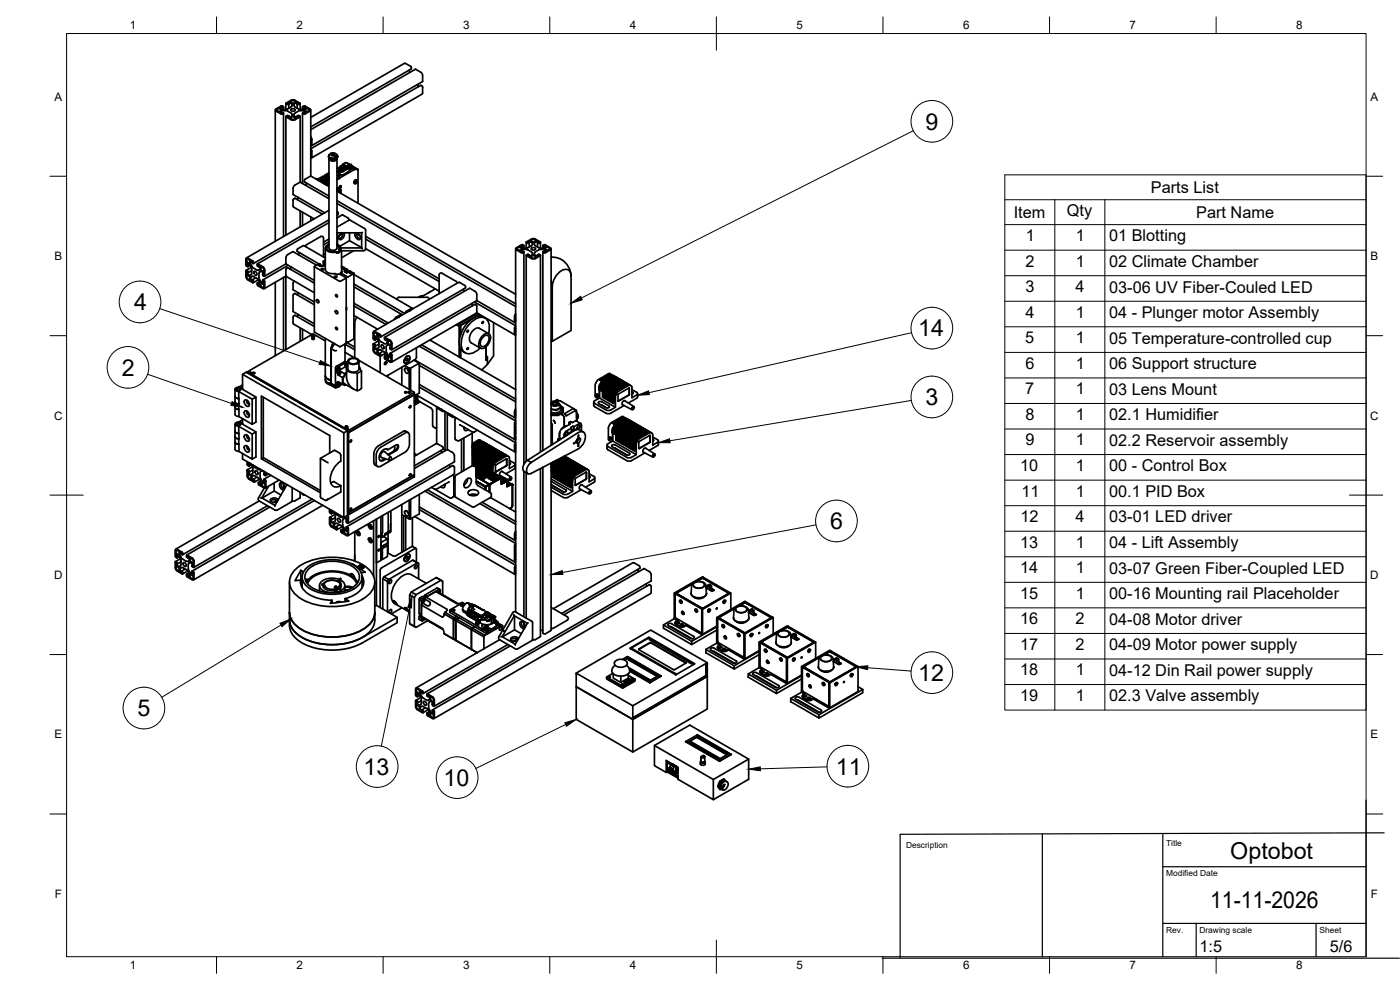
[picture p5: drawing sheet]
<svg xmlns="http://www.w3.org/2000/svg" width="420mm" height="297mm" viewBox="0 0 420 297" stroke-linecap="round" stroke-linejoin="round" font-family="sans-serif">
<defs><g id="words">
<g font-size="7">
<text x="277.7" y="38.9">9</text>
<text x="40.2" y="93.1">4</text>
<text x="275.6" y="101">14</text>
<text x="36.5" y="112.8">2</text>
<text x="277.7" y="121.6">3</text>
<text x="249.1" y="158.8">6</text>
<text x="275.6" y="204.3">12</text>
<text x="41.2" y="214.9">5</text>
<text x="109.1" y="232.5">13</text>
<text x="250.8" y="232.4">11</text>
<text x="133.1" y="235.8">10</text>
<text x="369.2" y="257.9">Optobot</text>
<text x="363.2" y="272.3">11-11-2026</text>
</g>
<g font-size="4.9">
<text x="345.4" y="57.9">Parts List</text>
<text x="304.2" y="65.4">Item</text>
<text x="320.2" y="64.9">Qty</text>
<text x="359" y="65.4">Part Name</text>
<text x="307.9" y="72.3">1</text>
<text x="322.9" y="72.3">1</text>
<text x="332.9" y="72.4">01 Blotting</text>
<text x="307.8" y="80">2</text>
<text x="322.9" y="80">1</text>
<text x="332.9" y="80.1">02 Climate Chamber</text>
<text x="307.7" y="87.6">3</text>
<text x="322.8" y="87.6">4</text>
<text x="332.9" y="87.8">03-06 UV Fiber-Couled LED</text>
<text x="307.8" y="95.3">4</text>
<text x="322.9" y="95.3">1</text>
<text x="332.9" y="95.4">04 - Plunger motor Assembly</text>
<text x="307.7" y="103">5</text>
<text x="322.9" y="103">1</text>
<text x="332.9" y="103.1">05 Temperature-controlled cup</text>
<text x="307.7" y="110.6">6</text>
<text x="322.9" y="110.6">1</text>
<text x="332.9" y="110.8">06 Support structure</text>
<text x="307.7" y="118.3">7</text>
<text x="322.9" y="118.3">1</text>
<text x="332.9" y="118.4">03 Lens Mount</text>
<text x="307.7" y="126">8</text>
<text x="322.9" y="126">1</text>
<text x="332.9" y="126.1">02.1 Humidifier</text>
<text x="307.7" y="133.6">9</text>
<text x="322.9" y="133.6">1</text>
<text x="332.9" y="133.7">02.2 Reservoir assembly</text>
<text x="306.2" y="141.3">10</text>
<text x="322.9" y="141.3">1</text>
<text x="332.9" y="141.4">00 - Control Box</text>
<text x="306.5" y="149">11</text>
<text x="322.9" y="149">1</text>
<text x="332.9" y="149.1">00.1 PID Box</text>
<text x="306.2" y="156.6">12</text>
<text x="322.8" y="156.6">4</text>
<text x="332.9" y="156.7">03-01 LED driver</text>
<text x="306.2" y="164.3">13</text>
<text x="322.9" y="164.3">1</text>
<text x="332.9" y="164.5">04 - Lift Assembly</text>
<text x="306.2" y="172">14</text>
<text x="322.9" y="172">1</text>
<text x="332.9" y="172.1">03-07 Green Fiber-Coupled LED</text>
<text x="306.2" y="179.6">15</text>
<text x="322.9" y="179.6">1</text>
<text x="332.9" y="179.7">00-16 Mounting rail Placeholder</text>
<text x="306.2" y="187.3">16</text>
<text x="322.8" y="187.3">2</text>
<text x="332.9" y="187.4">04-08 Motor driver</text>
<text x="306.2" y="195">17</text>
<text x="322.8" y="195">2</text>
<text x="332.9" y="195.1">04-09 Motor power supply</text>
<text x="306.2" y="202.6">18</text>
<text x="322.9" y="202.6">1</text>
<text x="332.9" y="202.7">04-12 Din Rail power supply</text>
<text x="306.2" y="210.3">19</text>
<text x="322.9" y="210.3">1</text>
<text x="332.9" y="210.4">02.3 Valve assembly</text>
<text x="360" y="285.5">1:5</text>
<text x="399.1" y="285.7">5/6</text>
</g>
<g font-size="3.5">
<text x="39" y="8.8">1</text>
<text x="89" y="8.8">2</text>
<text x="139" y="8.8">3</text>
<text x="189" y="8.8">4</text>
<text x="239" y="8.8">5</text>
<text x="289" y="8.8">6</text>
<text x="339" y="8.8">7</text>
<text x="389" y="8.8">8</text>
<text x="16.3" y="30.2">A</text>
<text x="411.3" y="30.2">A</text>
<text x="16.3" y="78">B</text>
<text x="411.3" y="78">B</text>
<text x="16.2" y="125.9">C</text>
<text x="411.2" y="125.9">C</text>
<text x="16.2" y="173.7">D</text>
<text x="411.2" y="173.7">D</text>
<text x="16.3" y="221.6">E</text>
<text x="411.3" y="221.6">E</text>
<text x="16.4" y="269.4">F</text>
<text x="411.4" y="269.4">F</text>
<text x="39" y="290.8">1</text>
<text x="89" y="290.8">2</text>
<text x="139" y="290.8">3</text>
<text x="189" y="290.8">4</text>
<text x="239" y="290.8">5</text>
<text x="289" y="290.8">6</text>
<text x="339" y="290.8">7</text>
<text x="389" y="290.8">8</text>
</g>
<g font-size="2.5">
<text x="271.9" y="254.6">Description</text>
<text x="350" y="253.9">Title</text>
<text x="350" y="262.9">Modified Date</text>
<text x="350" y="279.9">Rev.</text>
<text x="360" y="279.9">Drawing scale</text>
<text x="396" y="279.9">Sheet</text>
</g>
</g></defs>
<!-- layer: Visible -->
<g fill="none" stroke="#000" stroke-width=".51">
<path d="M121.3 19l-28 16.2M121.4 19l1.8 .9M123.2 19.9l.3 .4M82.6 33v39.4M82.9 32.7l-.3 .3 .2 .3 1.8 .9 .5-.3-.3-.2-.5 .2-.1-.3 .3-.2M83.1 32.8v.4l.7 .3M83.8 32.5l.7 .5M83.8 32.5l-.7 .3M84.5 33l-.7 .5M84.5 33h.1M85 32.2h-.7l-.1 .2 .5 .4h.9M85.1 32.1l-.6-.3-1.7 .9"/>
<path d="M85.1 32.1v.7M85.1 34v37M85.6 33.2l-1.1 .1M85.7 33.2l.7 .1M85.8 31.1v1.7M85.8 35v35.6M86.2 31.3l-.3-.4 2.1-1 2 1 .1 .1-.4 .3M86.2 34.7l-.3 .4 2.1 1 2.1-1.1-.5-.4-.4 .2M86.2 31.3h.3M86.2 34.7h.3M86.3 33.4l1.1 .5a.73 .73 0 0 1 .1 1 .73 .73 0 0 1-1 .2M86.4 31l.3 .2-.3 .1"/>
<path d="M86.4 34.7l.3 .1-.3 .2M86.5 30.9l.9 .1M86.5 30.9v.1M86.5 35v.1M86.7 31.2v1.3M86.7 34.8v.4M87.1 35.4l.9-.4 .8 .5a1.04 1.04 0 0 1-1.7-.1zM87.3 32.9l.7-.3 .6 .3a.7 .7 0 0 1-.6 .5 .7 .7 0 0 1-.7-.5zM87.4 32.1l-1.7 .7M87.4 31l.3 .7-.3 .4M87.9 31l-.8-.4 .7-.5 1 .5-.8 .4M87.9 31h.1"/>
<path d="M88.5 31l-.3 .4 .3 .7M88.5 32.1l1 .6a1.65 1.65 0 0 0 2.2-.4l-.3-.1M88.7 30.9l-.2 .1M88.7 30.9h.7l-.2 .3M89.2 31.2v1.3M89.2 34.8v.4M89.2 31.2l.2 .1M89.2 34.8l.2 .3h-.7M89.4 31.3h.3M89.5 33.3l1.2-.1 .7 .1M89.5 33.4l-1 .5a.66 .66 0 0 0-.3 .7 .66 .66 0 0 0 .5 .5M90.1 35v19.7l-2 1.3-.1 2.3 9.5 5.5"/>
<path d="M90.1 31.1v1.7M90.8 32.1v.7M90.8 34v21M90.8 32.1l.6-.3 1.6 .9M90.8 32.2l.4 .1M91.2 33.7l.2 .2M91.4 33.4l.3 .2-.3 .3M91.4 32.2l-.2 .1M92.2 32.5l.6 .3M92.3 32.5l-1 .5 1 .5M92.8 32.8l.1 .3-.7 .4M93 32.7l.2 .5-1.7 1-.7-.3 .4-.2"/>
<path d="M93.3 33v19.9M122.7 21.1l.3 .4M123 21.5l.1 .2M123.4 20.3v.3M123.4 20.6l-30.1 17.5M125.2 25.4l.4 .6M126.8 24.3l-.1-2.2-2.1-1.3-31.3 18.1M126.8 26.1l-.1 2.1-33.3 19.2M126.8 24.4l-33.3 19.3M126.8 26.2l-.5-.6-33 19M89.6 59.3l-.4 .6M90.1 54.7l8.6 4.9"/>
<path d="M91.3 54.5l.3-.7 1.8-.9 5.3 3.1M91.4 54.5l7.3 4.3M92.1 55l-.4 .6M93.3 44.9l.1 .1M93.3 41.1l.3 .7M93.3 45.4v.3M93.3 46.2v.9M93.3 42.8v.3M93.3 41.4l.1 .3M93.3 41.7v.6M93.4 45l.2 .3v1.8M93.6 47l-.3 .4"/>
<path d="M93.6 41.8v1.7l-.3 .1M94.7 53.6h.6v.3M95.2 53.6l.1 .1M95.4 53.8l.4 .1M95.5 53.9v.2M95.5 54v.1M95.7 54.2v-.2l1.1 .6v.3M95.7 54l-.1 .1M96.1 54l.7 .5 .4-.1-.4 .2M96.1 54v.1M96.6 54.3h.1M96.6 54.3h.3l-.2 .1"/>
<path d="M96.7 53.6v.7M96.7 53.6l-.6 .4M96.8 53.6h-.1M96.8 53.6v.7M96.8 54.3v.2M97 53l-1.7 .7 .1 .3M97.3 54.4l.1 .1M97.3 53.9v.3M97.3 53.9h.3zM97.5 53.2l-.7 .4M97.5 52.7l-.6 .3M97.5 52.7l.2 .1"/>
<path d="M97.5 53.2l-.1 .6M97.5 53.2l.1 .8M97.7 52.8l-.5 .3-.3-.1M97.8 52.8h-.1M97.9 54.8l.1 .3M98 54h.1M98 53.5l.1 .4M98 52.6l-.3-.1-.2 .2M98.1 53.4l.2 .1zM98.1 55.6l.6-.3-.6 .3M98.1 53.4l.2-.6v.8M98.2 52.8l-.7 .4"/>
<path d="M98.6 46.9l.1 .4M98.7 47.5h.1M98.7 47.5a1.32 1.32 0 0 0 1.2 .8 1.32 1.32 0 0 0 1.2-.8M98.7 47.5l.1 .1M98.7 53.5v.1M98.7 53.4h.1M98.7 46.9l.5 .6 1.1 .1M98.7 47.3v.1M98.7 47.6v26.8a1.38 1.38 0 0 0 2.4 0v-26.8M98.7 53.7l-.1-.2-.7 .7v-.2l-.6 .3-.1 .3 .1-.4 .6-.2M98.7 53.4l-.8 .6M98.7 54.3l-.8 .5 .3 .2-.4 .2-.5-.1"/>
<path d="M98.7 46.8v.1M98.7 52.2l-3 1.8M98.7 54l-1.7 1M98.7 54.1l-1.6 .9M98.7 55l-.8 .5M98.7 51.8l-1.1 .7M98.7 52.4l-.5 .3M98.7 53.1h.1M98.7 47h.1M98.7 46.9l.3 .5M98.7 46.8l.5 .6 1.1 .1M98.8 47.5l.5 .5 1.1 .1"/>
<path d="M98.8 46.5l.5-.5 .9-.1 .7 .4 .2 .6M98.8 46.5l-.1 .3M98.8 46.5h.1M98.8 47.4h.1M98.8 46.5l-.2 .5 .1 .3M98.8 47.6h.1M98.8 47.5h.1M98.9 47.5v.1M98.9 47.6l.7 .2h.7M98.9 47.6h.3M99 47.4l-.2 .2M99 47.4l-.2 .1"/>
<path d="M99.1 47.5h.1M99.1 47.5l-.2 .1M99.4 47.7h-.3M99.4 47.6l-.3 .1M99.5 46.6l.4-.2 .4 .2M99.6 46.2l.5-.1 .4 .4-.7 .3-.4-.3zM100.3 47.5l.1 .1M100.3 47.8v.3M100.3 47.5h.1M100.3 47.8h.1M100.3 48.1h.1M100.4 48v.1"/>
<path d="M101 46.4l.3 .2a1.26 1.26 0 0 1-1.9 1M101.1 47.6l-.2 .3-.5 .1M101.1 47h.1M101.1 47.5a1.29 1.29 0 0 1-1.1 .8 1.29 1.29 0 0 1-1.2-.7M101.1 46.9l-.1-.3-.3 .2-.4 .7M101.1 46.9v.2M101.1 47.5l-.8 .6M101.1 47.5h.1M101.1 46.9v.1M101.1 46.9a1.39 1.39 0 0 1-1.9 .5M101.1 46.8v.2M101.1 46.9h.1"/>
<path d="M101.1 57.3l53.6 31M101.1 52.7l.8 .4M101.1 56.4l.3 .1-.3 .4M101.2 56.4l-.1 .3M101.3 51.5l.5 .1-.4 .2zM101.3 51.7l.2-.2 .2 .2M101.3 51.3h.1M101.3 46.9a1.33 1.33 0 0 1-1.9 .8M101.5 50.4l.7-.6 .4 .2-.9 .6zM101.5 53.6h.1M101.5 50.4h-.4M101.6 56.8l-.3 .6 .2-.5 .2 .3-.3 .3"/>
<path d="M101.8 53.5h.1M101.8 50.9l.1 .5M101.8 51.3l-.1 .1M101.8 51l-.7 .4M101.8 51.3l-.2 .1M101.9 51.4h-.8M101.9 51.4l.1 .3M101.9 55.9l.3-.2 .2 .3-.5 .6-.2-.2zM101.9 50.8l1.7-1 1.2 .5-2 1.3-.9-.6M101.9 53.1v.3M101.9 53.4l-.8 .4M101.9 53.1l-.8 .5"/>
<path d="M101.9 50.8v.2M101.9 57.8l.1-.6 .3-.3v1.1M102 51.7v.1M102 51.8v1l-.4 .2v-1.1M102 50.8v.2l.4 .4h.5M102 50.8l-.1 .1M102 53.3h-.1M102 50l.3 .2M102.2 56.9v1.1M102.2 55.7v.5l-.4 .3M102.3 50.2l-.6 .3M102.3 50.2h.1"/>
<path d="M102.3 50.8l.3 .1zM102.6 51.2h.2zM102.7 50.6h.2zM102.9 49.2l.2 .2M103 51h.2zM103.1 50.4h.2zM103.1 49.6l.1-.3 .6 .6-1.8 .9M103.2 49.3l1 .7M103.4 50.7l.2 .1zM103.5 50.1l.2 .1zM103.5 49.9l-.6-.4-.8 .4M103.7 50.5l.3 .1z"/>
<path d="M103.8 49.9l.7 .3M103.9 48.9l-.2-.1-.8 .4v.3M104.1 48.9l.8 .4M104.1 48.8l-.1 .1M104.1 50.3h.3zM104.4 49.6v.5M104.5 50h-.2M104.5 49.8l-.3 .1M104.5 50.2l.2 .1M104.5 50.2l.1 .3-1.7 .9M104.7 49.8l-.1 .4M104.8 49.4l.5 .2-.4 .1z"/>
<path d="M104.8 50.3l-.1 1.1-1.9 1.1-.8-.4M104.8 49.7l.2-.2 .2 .2M104.9 49.3h.1M105.1 49.9l.1 1M105.4 49.4l-.5-.1-.4 .2M105.4 49.4l.2 .3M105.4 49.4h.1M105.5 49.6l.1 .1M105.5 49.7l1.8 1M105.6 50.5l.6 .4M105.6 49.7v1l-.8 .2M105.6 50.3l.8 .5"/>
<path d="M105.6 50.1l.9 .6M106.2 50.9h.1M106.4 50.8h.9M106.4 50.8l-5.3 3.1M106.6 54.3l.4-.2 .2 .3-.2 .5-.4 .3-.2-.3zM106.8 54.7l.2 .2M106.8 54.4l.3 .1-.3 .5 .1-.2-.2 .1zM106.9 54.7h.1M107 54.6l-.1-.1 .2 .1M107.1 50.8l.1-.1 .1 .2M107.1 50.7l-.6 .1M107.1 54.2a.57 .57 0 0 0-.8 .1 .57 .57 0 0 0 .3 .8"/>
<path d="M107.4 50.8v.3l-.1-.3M107.4 51v10M73.8 77.8v1.7M73.8 77.8l.3-.4 1.7 .9M74.1 79.3l.3 .3v.4l-.4-.2-.2-.3M74.6 79.2l-.3-.2-.2 .3M74.6 79.2l.7 .9M75 78.2v.8M75 78.1l-.9-.3-.1 .7 1 .5M75.1 79.6l-.7 .4M75.2 78.7v.2M75.2 78.9l.2 .7"/>
<path d="M75.2 78.7l.4-.3 .1 .5 .4 .1M75.4 79.6l.7 .8M75.9 78.3l.2 .7M77.6 80h-.1M77.6 79.7v.3M77.7 79.7h-.1M77.7 79.7a.82 .82 0 0 1-.1 1.4M77.9 79.8l-.3 .2M85.8 79.2l-6.4 3.7M86.5 79.6l-7.6 4.4M88 75.5l7 4.1M88 75.5l-2 1.3-.2 2.4 8.5 4.9"/>
<path d="M89.2 75v.4l6.5 3.8M89.4 74.6l-.2 .4M89.6 76.3l-.1 .1M89.9 75.8l-.3 .5M90.1 63.3v4.8M90.8 63.7v4M91.3 73.7l6.3 3.7M91.3 73.7l-1.9 .9M91.7 73.9v.1M92 73.4l4.2-2.4h.6l.3 .5v5.6M92 73.4l-.3 .5M93.3 65.1v1.2"/>
<path d="M94.3 80v19.6M96.1 79.3v.6M96.1 79.4l.8 .4M96.8 64.2l-8.3-4.7-.4 .3-.2 1.9 .2 .4 6.2 3.6M97 78.4v1.4M97.3 78.6v1.1M97.6 78l-.6 .4 .3 .2 .3-.2M97.6 79.5l-.5 .3-1.1 .1-.5-.3 .6-.3-.3-.2-1.4 .9 7.5 4.4 2-1.1M97.6 74.4v6.5M97.6 76l-.5 .3M98.6 73.7l-.7 .8M98.7 63.1l-24.7 14.3"/>
<path d="M98.7 66l-22.7 13.1M98.7 66.8l-21.4 12.4M98.7 71.7l-1.6 1M98.7 72.5l-1.6 1M98.7 73.5a.97 .97 0 0 0-.8 1 .97 .97 0 0 0 1 .9l2.4 .3 .8-.5M98.7 73.3a1.18 1.18 0 0 0-1 1.3 1.18 1.18 0 0 0 1.3 1l1.7 .1M98.7 73.6a.91 .91 0 0 0-.6 1 .91 .91 0 0 0 .9 .8l2 .1M100.7 75.7l.8 .1M101.1 65.3l.1 .1M101.1 69.8l.2 .1M101.1 68.1l3.9-2 4.7 2.8v5.7l-.1 .5-.5 .1h-6.6M101.1 60.2l53.6 31"/>
<path d="M101.1 61l53.6 31M101.1 63.5l.2 .1M101.1 73.6a1.41 1.41 0 0 1 .8 1.4M101.1 73.3a1.19 1.19 0 0 1 1.1 1.6M101.1 73.5l.4 .2a.8 .8 0 0 1 .3 1.1M101.2 75.7h.1M101.3 73.7l.6 .8M101.3 69.9h7.3M101.3 69.9v3.5M101.3 63.6l.2 .8M101.5 64.4l-.4 .2M101.8 74.9l.1 .2"/>
<path d="M101.9 74.8v.2M101.9 75.1l.3 .2M101.9 75l.3 .2M102 73.9l2.9-1.7 3.6 2.1M102.1 74.9l.4 .2-.1 .3M102.2 75.3l-.9 .4M102.2 74.4v.5M102.2 74.4h6.3M102.4 75.4l-.8 .5M102.5 79.8l.1 .2M102.5 75.2v6.5M102.6 80h-.1"/>
<path d="M102.6 80v.3M102.8 64.5l1.6 .8 .5 .7M102.9 64.5l-1.8 .9M102.9 69.8a1.67 1.67 0 0 1-1.2 1.9M102.9 70.1l-1.1 .7M103.2 69.9a1.43 1.43 0 0 1-1.3 2l-.2-.5 .1-.7 .7-.8M104.9 69.9v2.3M106.2 75.2l-3.7 2.1M106.6 69.9a1.43 1.43 0 0 0 1.3 2l.3-.5-.2-.7-.7-.8M106.9 70.1l1.2 .7M106.9 69.8a1.67 1.67 0 0 0 1.2 1.9M108.5 69.9v4.6l.3 .2"/>
<path d="M108.8 69.7l-.2 .2M109.7 74.6l22.1 12.7M109.7 71.7l22.1 12.8M109.7 70.9l22.1 12.8M154.7 74.7v108.9M155.2 74.5l.6-.3 .9 .4M155.2 74.5l-.1 .2 .6 .4M155.8 75.1h.1M156.5 74.2l.2 .1M156.5 73.8h.1M156.5 75.5l.5-.1 .2 .3M156.5 73.8v.4"/>
<path d="M156.5 75.1v.4M156.6 73.8h.6M156.7 75l1.1-.2 .7 .2M156.7 74.3l1.1 .2 .7-.2M156.7 74.7l-.8 .4M156.7 75l-.2 .1M157.2 73.6l-.7-.1-1.8 1.2 1.8 1.1 .7-.1M157.2 73.6v.2M157.2 73.7v.8M157.2 75.6v63.7M157.9 72.7v1.8M157.9 76.6v61.8"/>
<path d="M158 72.8l.4 .2 .4-.1M158 72.8v-.2l2.1-1 2 1v.2M158 76.5v.2l2.1 1 2-1v-.2M158.5 75l1 .6M158.8 76.5l-.4-.2-.4 .2M158.8 76.5l-.2 .2 .5 .1 .4-.2M158.8 72.8v1.3M158.8 76.5v.3M159.2 77.1l.9-.5 .8 .5-.9 .4zM159.4 74.6l.7-.3 .6 .3a.7 .7 0 0 1-.6 .4 .7 .7 0 0 1-.7-.4zM159.5 72.7l-.4-.2-.5 .1 .2 .2M159.5 73.7l-1 .6"/>
<path d="M159.5 72.7l.3 .4M159.5 75.6l.3 .4M159.8 71.9l-.6 .3 .8 .5 .9-.5-.5-.3M159.8 73.1v.2M159.8 76v.2M159.8 71.8h.6M159.8 73.3l-.3 .4M159.8 76.2l-.3 .4M160.4 73.1v.2M160.4 76v.2M160.4 73.3l.3 .4M160.4 76.2l.3 .4"/>
<path d="M160.7 72.7l.9-.1-.3 .2M160.7 76.6l.4 .2 .5-.1-.3-.2v.3M160.7 73.7l1 .6M160.7 72.7l-.3 .4M160.7 75.6l-.3 .4M161.3 76.5l.4-.2 .4 .2M161.4 72.8h.1M161.4 76.5h.1M161.7 75l1.1-.2 .7 .2M161.7 74.3l1.1 .2 .7-.2M161.7 75l-1 .6M162.1 72.8l-.4 .2-.4-.1v1.2"/>
<path d="M162.2 72.7v1.8M162.2 76.6v59M162.9 73.7v.8M162.9 75.6v59.6M163 73.8h.5M163 73.6l.7-.1 1.7 1.2-1.7 1.1-.7-.1M163 73.6v.2M163.5 74.7l.7 .4M163.5 75l.3 .4h-.5l-.3 .3M163.5 73.8h.2M163.7 73.8l.1 .3-.3 .2M164.3 75.1h.1"/>
<path d="M164.9 74.5l.1 .2-.6 .4M164.9 74.5l-.6-.3-.8 .4M165.4 74.7v58.9M165.4 77.2l1.7 .1 1.5 .6M168.6 77.9a6.2 6.2 0 0 1 2.8 4.9M73.8 81.3v1.7M73.8 83l.6 1 1.4 .8 .3-.4M74 81.2l.4 .2v.4l-.3-.1M74 81.1l-.2 .2M74.1 81.8l.5 .7M74.1 82.5l.8 .5v1l-.7-.5zM75.2 83.5v.2"/>
<path d="M75.2 83.7l.4 .6v-.3M75.3 80.1l.2 2-.4 .4h-.5M75.4 80.2l-1.5 .9M75.5 81.2l-1.1 .7M75.7 84l.4 .4M75.7 84h.1M76.1 80.5l1.5 .6M76.1 83l1 .5a1.68 1.68 0 0 1 .8 2.1l-.3-.4M76.1 83l-.5-.1-.4 .6M76.2 81.5a.7 .7 0 0 1 .8 .3 .7 .7 0 0 1-.1 .8l-.6-.4zM76.8 83.4l-1.2 .6M77.2 85.3l.2 .4"/>
<path d="M77.4 85.7l1.5 .9M77.5 80l-.3-.2 .1-.6 1.6 .8M77.5 85.1l-.3-.2v.5M77.5 84l-1.5 .8M77.5 85.1l.1 .1M77.9 84.5l-.7 .4M77.9 81.6l-.2 .3v1.3a1.68 1.68 0 0 0 1.4 1.7l-.2-.4M78.1 81.5l-.2 .1M78.1 81.5h.5M78.3 85l.1 1M78.3 80.1l.1 1M78.4 86l.7 .3 .1-.2"/>
<path d="M78.4 80l.5 .3M78.4 81.1l.7 .4M78.4 84.9l.8 .6M78.4 80l-.1 .1M78.6 81.5l.4 .3 .2 .5-.3-.1 .2-.2M78.9 80l.6 1v1.7l-.2 .2M78.9 82.2v.4l.3 .3M78.9 80.3l.3 .4-.1 .8M79 84l.4 .4 .1 1.9M79 84l-.1 .4M79.2 85.5v.6M79.5 86.2l-.2 .4h-.4"/>
<path d="M82.6 84.7v22M85.1 83.3v22M85.8 82.9v22M85.8 82.8l-6.5 3.8M85.9 83l8.4 4.8M86 83l-.2-2.1 .5-.6 8 4.6M87.4 80.1l-.4 .6M88.3 84.3l-.4 .8 .1 1.9 6.3 3.6M89.3 88.3l-.1 .1M89.6 94.4l-.4 .6M89.6 87.9l-.3 .5M90.1 98.4v4"/>
<path d="M90.8 98.8v3.2M94.3 98l-5.8-3.4-.5 .4 .1 2.2 5.5 3.2M94.3 91.4l-5.8-3.3-.5 .4v4.9l6.3 3.8M94.4 99.6l7.5 4.4 2-1M95 90l.6 .1 .1 .7-.6-.1zM96.4 80.7l.4-.2 .3 .3-.5 .2zM97.6 80.6a2.14 2.14 0 0 0 2.9 1.5l.7 .3 .6-.3 2.1 1.2M100.3 83l.5-.2 .3 .3-.5 .1zM100.7 93.2l.5 .2 .1 .7-.5-.2zM100.7 98.2l.4 .1 .1 .6-.4-.1zM100.7 88.4l.4 .1 .1 .6-.4-.1zM102.5 81.4l.2 .2-.5 .3"/>
<path d="M102.5 80.2l.3 .1h-.2M102.8 80.4l.3-.2 .3 .2M103 80.8l.3 .1M103 80.7h.1M103.4 80.4l-.4 .3M103.4 80.4l-.1 .5M103.4 80.8h.1M103.6 81.3v.3M103.8 81v.8M103.9 83.4v19.6M103.9 92.2v.9M103.9 92.3v.1"/>
<path d="M103.9 80.7l.3 .1M104 80.7l-.6 .2M104 81.8h.1M104 81.1v.7M104.2 80.9l-.8 .3 .2 .1-.2 .2 .5 .3M104.3 80.8v.9M104.3 81.2l.4 .3v.2M104.9 81.3l-.2 .2 .2 .1-.8 .2M105 81.3h.1M105.1 82l.2 .1M105.1 81.3l.4 .3M105.1 81.9h.1"/>
<path d="M105.5 81.6l-.4 .3M105.5 81.6l-.1 .5M105.5 82h.1M105.9 81.9l-.4 .2M105.9 81.9h.2M106 81.9l.2 .2-1.8 1-2.2-1.2v.5M106.2 82v19.6M106.2 85.2l15.3 8.9M106.2 82.4l17.6 10.1M106.2 94.7l7.1 4.1M106.2 91.8l9.6 5.5M106.2 91l10.3 5.9"/>
<path d="M106.2 86l14.3 8.3M106.2 98.3l.2 .1M106.2 97.5l.2 .1M107.1 95.2l-.6 1.8-.1 10.4M112 99.8v1.9l.6 .3v-.3l-.3-.2M112 99.8l.2-.4 .3 .1 1.6 .9 .1 .6M118.9 95.2l-.5 .6M119.2 89.8h.1M119.4 95.2l-.7 .5M119.4 95.2h.1M120.1 94.8l-.2 .2M120.1 94.8h.1"/>
<path d="M120.6 94.6l-.2-.3-1.5 .9M122.4 93.5l-.3 .2M123.6 92.8l-.8 .5M123.9 92.7l-.5-.1-1.5 .8-.2 .5M127 88.8h-.7l-.7 .4M128.2 89.2h-8.4l-.5 .2-.1 .4M128.2 89.2l.4 .2 .2 .4M128.8 89.8h.1M129 87.6l-.5 .3M130.6 86.7l-4.4 2.5M132.7 82l4.2 2.4M132.7 82h-.6l-.3 .5v5.6"/>
<path d="M136.9 84.4l.3 .5M137.2 84.9v.1M137.5 97.1l.3 .1v.7l-.8-.5 .8 .5v9.2M137.8 97.9l6.1-3.6-5.7 3.3v2.8v-2.8zM138 84.8l1.5 .8M138 84.8l-.4-.1-25.5 14.7M139 86.8l.1 .1M139.1 86.9l.3 .5M139.5 85.6l.2 .8-25.5 14.7M140.3 99.2h.3l-.4 .4zM141.5 91.1l.1 .2M141.6 91.3l.3 .4"/>
<path d="M142.4 90.6l12.3 7.1M142.6 91.4l.5 .3v1.9M142.6 91.3l-25.5 14.8M143 90.2l-.1-2.4-2-1.3-25.5 14.7M143 93.8l11.6 6.7M143.1 93.6l-.2 .3-25.4 14.8M143.4 94l-5.6 3.2M144.8 96.6h.3l-.4 .4zM145.6 95.5a3.3 3.3 0 0 0-4.6 .7 8.1 8.1 0 0 0-2.8 8.4l.9 .9M146.3 95.7v.4M148.1 96.8v10l-1.8 2.5M154.5 96.8l-11.5-6.6-25.4 14.7"/>
<path d="M154.7 94.8v.6M154.7 99.4v.6M154.7 95.3v.1M154.7 100l.1 .2M154.7 95.4h.1M154.7 99.3v.1M154.7 98l-.3 .4v1.7M154.7 94.5v.2M154.8 95.9v.3M154.8 98.5v.3M154.8 94.1l-.4 .8v1.7l.3 .1M165.4 84.4l.3 1.7"/>
<path d="M171.4 82.8v16.4l-5.7 3.2v-16.3M171.4 82.8a1.86 1.86 0 0 0-1.2-2 1.86 1.86 0 0 0-2.2 .8l-1 1.1-.8 1.3-.5 2.1M70.5 116.8v7.5l.4 .5 .8 .2M71.2 116.5h.6l.4 .4-.7 .2-.4-.2zM71.7 119.6a1 1 0 0 1-1.2-.7l.4 .5 .8 .2M71.7 116.1h.1M71.7 116.1l1.1 .5M71.7 119.6l-.1 3.2M72.8 116.8a1.32 1.32 0 0 0-2.3 0 1 1 0 0 0 1.2 .6M72.8 116.8l4 2.3v7.5l-1.1 .7M72.8 112.3l1.1-.6 30.4 17.5-1.1 .7zM72.8 112.3v4.5"/>
<path d="M72.8 115.5l-1.1 .6M73.9 111.7l.2-.2 30.5 17.6-.3 .1zM74.7 111.9l.4-.3 .2 .2-.2 .3zM75.3 111.9l-.1 .2M75.7 119.8v7.5l-4-2.3-.1-2.2M75.8 111.9l.4-.2 .3 .3-.5 .1zM76.8 119.1l-1.1 .7-4.1-2.3 .1 2.1M79 119.2v18.1M93.3 100.2v.4M93.5 101h.9M93.6 101.6l.5-.2 .2 .3-.4 .2zM94.4 101l-.9 .1"/>
<path d="M94.4 101l-.4-.3-.5 .4M97.6 101.5v12.4l.6 .8 .8 .4M97.6 102.3l-3.6-2.1-19.8 11.4M97.6 112.8a1.6 1.6 0 0 0 1.7 1.2 1.72 1.72 0 0 1-1.7-1.2zM97.7 114.1a1.38 1.38 0 0 0 1.4 1.4l1.6 .9 .7-.3M97.8 114.4l-.1 .2M98.1 114.7l-.1 .3M98.3 113.7h.1M98.3 113.7l1 .3M98.8 115l.4 .5 .7 .1M99 114.8v.1M99 114.8h.1"/>
<path d="M99 115.1l1.5 .8h.4M99.1 114.9l.2 .1-.3-.1v.2M99.1 114.8l.2 .1M99.3 104.6h.1M99.4 115.1l1.3 .6M99.4 104.6l1 .6h.6M99.4 104.7v10.4M99.8 115.6l-.3 .1M99.9 103v-.1l-.5 1.6M99.9 103l-.6 1.6v10.5M100.3 103h-.4M100.4 103.2l-1 1.5"/>
<path d="M100.7 115.6l.5 .5M100.9 109.9h.1M101 109.9l-.3 .5v5.3M101 115.9l-.8 .2M101.1 110.7v1.2M101.1 114.7v1.2M101.1 114.7l.4 .4M101.1 115.9l.3 .1M101.4 116v.1M101.6 114.6l-.1 .4 .5 .3M101.6 115.1l-.5 .6 .4 .4M101.6 110.6l.3-.2 .2 .2-.5 .6-.2-.2z"/>
<path d="M101.6 115.4l.3-.1 .2 .2-.5 .6-.2-.2zM101.6 112.4l-.2 .1 1.4 .7M101.7 115.1h.1M101.7 115.1l-.3-.6 2 1.1M101.7 111.2l-.6 .6M101.8 114.7v.5l.4-.3M101.8 111.9l.3-.2 .1 .2-.4 .5zM101.9 111.6l.2 .1M101.9 111.6l-.4 .4 .2 .4M102 110.4l-.5-.2-.3 .3v.4l.3 .3M102.1 111.3v.3M102.1 111.3l-.6 .6-.1 .6"/>
<path d="M102.1 111.3l1.3 .8M102.7 115.3l-.7 .4M103.3 115.1l2.7 1.6M103.4 103.3v.4M103.4 115.4v.2l.4-.2M103.4 112.1v.3M103.4 112.4l-.2 .5-.4 .3v2.1l.4-.2 .2 .3M103.5 103.2l2.9 1.8M103.5 109.7l.3 .1M103.5 103.6v4.9M103.5 105.7l3 1.7M103.9 108.7l-2.5 1.5-.3 .5"/>
<path d="M103.9 109.9l-2.1 1.2M103.9 109.9l.4 .1M103.9 108.7l.2 .2M103.9 102.5l.4 .2M103.9 102.7l2.5 1.4M103.9 103h.1M104 110.7v2.4a4.7 4.7 0 0 0 3.2 4.1v-5.1M104 111.8l-.6 .3M104 111.9a2.43 2.43 0 0 0-.7 3.2M104.1 108.7l-.7-.2-2.5 1.4M104.1 108.9v.1M104.1 109.8v.1"/>
<path d="M104.2 110.2l-.2 .2M104.2 110.1l-.4 .2 .2 .2M104.2 110.1h.1M104.3 109.1l-.6-.2-.1 .8M104.3 102.7h.2M104.4 108.4v2.3a1.97 1.97 0 0 0 3.4 0l-.1-2.3M104.4 109.1a.41 .41 0 0 0-.6 .2 .41 .41 0 0 0 .2 .5l.4-.4M104.4 110a1.18 1.18 0 0 0 0 1.4 1.18 1.18 0 0 0 1.3 .4h.4M104.5 107.9a2.22 2.22 0 0 1 3.2 .3 1.9 1.9 0 0 1-3.2 .6l-.1-.6zM104.8 108a1.83 1.83 0 0 1 2.6 .2 1.5 1.5 0 0 1-1.3 1 1.5 1.5 0 0 1-1.4-1zM106.1 111.8l1.1 .3M106.2 101.7l-1.7 1"/>
<path d="M106.2 101.6v.1M107.7 108.1l16.7 9.6M107.7 110l.4 .7M108.1 110.7v.1M108.1 110.7l.4 .6M108.5 111.3v5.2l-1.3 .7M108.5 111.3l-1.3 .8M112 105l.6 1 1.4 .9 .2-.5M112.3 101.3v.2M112.3 103.8l.2 .1M112.3 103.8l.5 .7M112.6 103.9v-.4l-.6-.3v1.8"/>
<path d="M112.8 101.3l-.3-.2-.2 .3M112.8 101.2l.5 .6M113.1 106a1.03 1.03 0 0 1-.8-1.5l.8 .5v1M113.1 100.2l-.8-.4v.9l.8 .4v-.9M113.2 101.7l-.6 .4M113.3 101.8l.4 .8v1.6l-.4 .4-.5-.1M113.4 100.7v.2M113.4 105.6v.2M113.4 100.9l.4 1.1 .5 .5M113.4 105.8l.4 .6 .1-.4 .4 .4M113.6 102.3l-1.6 .9M113.7 103.3l-1.1 .6"/>
<path d="M113.8 100.5l.1 .5h.4M113.8 100.5l-.4 .2M114.1 106.9v4.9M114.3 102.5l1.5 .6M114.3 105l1 .6M114.3 105l-.7 .1-.2 .4M114.4 103.5a.7 .7 0 0 1 .8 .4 .7 .7 0 0 1-.1 .8l-.6-.5zM115 105.4l-1.2 .7M115.3 105.6l.5 .5M115.4 106.2l.3 .6M115.4 107.4l.2 .4 1.5 .8M115.5 101.9l.2 .2"/>
<path d="M115.5 108.7l.4-.2 .2 .3-.6 .6-.1-.2zM115.5 101.9l-.1-.7 2.1 1.3 .1 2.4-.6-.4M115.7 106l-1.5 .9M115.8 106.1l.2 .4M115.8 101.8v.2M115.8 107.2v.3M115.8 107.2l-.4-.2v.4M115.8 102h.1M115.9 101.7l-.1 .1M115.9 101.7l.3 .6-.2 .7M115.9 104.1a.7 .7 0 0 1 .8-.6 .7 .7 0 0 1 .6 .8M115.9 104.1l.1 1.6 1 1.3"/>
<path d="M116 103l-.2 .1M116 106.5l.3 .7M116.1 101.9l-.3 .2M116.1 106.6l-.7 .4M116.2 107.2v.2M116.2 107.4l-.1 .2-.3-.1M116.5 112.6v.6M116.5 102.1v.9M116.5 107v.9M116.5 103l.1 .1M116.5 107l.8 .4M116.5 103.1l.8 .5"/>
<path d="M116.5 102.1l.6 .3M116.6 102.1h-.1M116.6 107h-.1M117 106.1l.4 .1M117 106.1l.1 .4M117 104.3v.2M117.1 106.5l.3 .2-.4 .2M117.1 104.2l.2 .1M117.1 104.2h-.1M117.1 102.4l.3 .3-.1 .9M117.3 104l-.3 .2M117.3 107.4l.1 .1"/>
<path d="M117.4 107.6l-.2 .8-.7-.5M117.4 106.2l.3 .4M117.6 106.6v1.9l-.5 .1M120.6 110.2v5.4M121.3 108.4l.2 .6M121.4 117.7l.5-.2 .3 .3-.5 .1zM121.5 109.7l1.3 .8v6.3M121.6 110.4a1.04 1.04 0 0 1 .9 1.6 1.04 1.04 0 0 1-.9-1.6zM121.9 107.1a.65 .65 0 0 1 1.1-.1 1.54 1.54 0 0 1-1.5 2l-.2-.9zM121.9 107.1a.62 .62 0 0 1 1 0 1.47 1.47 0 0 1-1.4 1.8l-.2-.8zM122.1 107.6l-.2 .3M122.2 107.6l.3 .1-.2 .4"/>
<path d="M122.2 110.6l.5 .8M122.5 107.7l-.2-.2-.3 .2-.2 .4 .2 .2 .3-.2-.4-.1M122.6 117.7h.1M122.6 117.7l.2 .3M122.7 106.9h-.6M122.8 110.5h.4v6.6M122.8 117.9l.4-.2zM123.2 110.5l2.6-1.5v8.9l-1.4 .9M123.2 117.7l-.4-.3-.1 .3 .1 .2M124.2 108.1l1.6 .9M124.4 119.4l.6 .3-.6 .4M124.4 119.5l.5 .3"/>
<path d="M124.4 108l30.1 17.3M124.6 118.6l.3 .2M124.8 118.6l.2 .1-.6 .3M124.9 118.5l29.7 17.1M125 104.3v2.9l-.2 .5-8.8 5.2M125.2 118.8l-.7 .4 .8 .4M125.2 119.9l-.7 .4 .7 .4 .6-.3M125.2 119l-.6 .3M125.3 119.9h-.1l.3 .3M125.5 118.9l-.3-.1 .2 .3M125.6 118.9l-.3 .3 .2 .9 3.8 2.3 .5 .6v4.6l.3 .5M125.8 103.9l28.9 16.7"/>
<path d="M125.8 116.1l28.9 16.7M125.8 115.3l28.7 16.6M125.8 109.6l28.9 16.7M126.5 103.4l28.2 16.3M129 102l25.7 14.9M138.2 104.7v2.6M139 105.5l.6 .4M140.3 104.4l.3 .1-.4 .3zM145 100.6a1.26 1.26 0 0 1 1.7-.5 1.26 1.26 0 0 1 .5 1.8 2.8 2.8 0 0 1-3 2.6 2.8 2.8 0 0 1 .8-3.9zM145.1 101a.95 .95 0 0 1 1.3-.3 .95 .95 0 0 1 .3 1.3 1.97 1.97 0 0 1-2.3 1.8l-.2-1.2zM146.1 107.9l-.2 .2v-4.1v4.1M146.3 107v2.3l-1.8 1.7"/>
<path d="M146.6 100.1a4 4 0 0 0-1.1-4.7 4.5 4.5 0 0 0-4.8 2 7.8 7.8 0 0 0-1.9 7.5 2.5 2.5 0 0 0 3.9 .6l1.4-1.1M146.7 100.1l-2.8-1.6a2.9 2.9 0 0 0-3 3.2l.2 .9 .3 .2 2.8 1.7M154.4 100.1l.4 .4M165.4 102.2l.3 .2M178.6 115.6v3.2M178.6 118.7l.2 .5M178.8 119.2l.7 .4M178.8 114.9l-.2 .7M179.1 114.4l-.3 .5M179.2 118.3a.36 .36 0 0 0-.2 .5 .36 .36 0 0 0 .6 0l-.3-.5M179.3 118.3l.3 .6M179.3 118.3l.3 .4"/>
<path d="M179.6 118.8v.1M179.6 113.8l-.5 .6M179.9 116.8l-.2 .1M180 113.9l.4-.1-.3 .2 .7 .2-.3 .1zM180.1 114l.4 .1M180.3 116.6v.6l-.2-.1M180.3 117l-.2 .1M180.4 114.1v.1M180.4 114.1h.3M180.5 113.9l-.5 .1M180.7 114.1h.1M180.7 117.2l-.3 .1"/>
<path d="M180.7 113.6l.7 .3-.4 .2 .2-.2h-.4l.2-.2zM180.7 113.6l.7 .3M180.7 114.5a2.68 2.68 0 0 0-1 2.4l.2 .1v2.4l4.8 2.8v-3.1M180.8 115.4l-.5 1.1M180.9 115.5l-.4 .9-.1 .9 .3 .1v-.6M181 113.7l-.3 .2M181 113.4l.3-.1 .4 .3-.3 .1zM181 119l-.2 .1M181.1 113.4l.4 .3v-.2M181.2 113.9l-.3 .1M181.3 114.8l-.5 .5M181.3 115.7l-.5 1.1v2.3l.2 .2 .1-2.6 .4-.9"/>
<path d="M181.4 119.2l-.2 .1M181.4 113.1l.4-.1-.3 .2 .7 .2-.4 .1zM181.5 114.9l-.6 .5M181.5 113.5l-.4-.1 .5 .2M181.5 113.4h-.5M181.5 113.4l.2 .2M181.5 113.2l.4 .1M181.7 115.9l-.3 .5M181.7 115l-.8 1.1-.2 .7M181.8 116.6l-.3 .7v2.3l.3 .1v-2.3l.2-.7M181.8 113.3l-.1 .1M181.8 119.4l-.3 .2"/>
<path d="M181.8 115.1l-.5 .5M181.8 113.3h.3M181.8 113.1l-.4 .1M181.9 112.9l.3-.1-.2 .2 .4-.1 .2 .2-.2 .1v-.2l-.3 .1zM181.9 116l-.5 1.2v2.3l-.2-.2v-2.2l.2-.7M182 112.9l.6 .2M182 113.3h.2M182.1 116.8l-.2 .7v2.3l.2 .1v-2.3M182.1 119.6l-.2 .2M182.2 112.7l.6 .2-.3-.4 .7 .2-.4-.3 .6 .3-.8-.1 .3 .3-.1 .1zM182.2 112.7l.6 .2M182.3 112.8l-.4 .1"/>
<path d="M182.3 116.9l-.2 .7M182.5 112.5l.7 .2M182.5 117l-.2 .7v2.3l.2 .1v-2.3M182.5 119.9l-.2 .1M182.5 113.1l-.2 .1M182.6 112.6l.3 .3M182.6 116.4l-.2 .5M182.7 112.4l.7 .3M182.8 115.7l-.8 1M183 116.6l-.5 1.2M183.1 115.9l-.5 .5M183.2 116.7l-.6 1.2"/>
<path d="M183.3 116l-.8 1M183.5 116.9l-.5 1.2M183.7 116.2l-.6 .5M184.2 112.7l-.5 .1-3 1.7M184.3 112.8l-1.5-.7-3.2 1.8M184.3 112.8l.8 .5M184.3 112.8l-.5 .1-3.3 2-.6 1.2v3.3l-1.4 .8M184.5 112.9l-.5 .1-2.9 1.7a2.62 2.62 0 0 0-1 2.4M184.6 113.3l-2.9 1.7M184.8 113.1h-.5l-3 1.7M184.9 113.2h-.5l-3 1.7M184.9 118.4l-.2 .7"/>
<path d="M185 113.5l-3 1.7-.5 .6M185.1 113.6l-2.9 1.7-.5 .5M185.1 113.3l.4 .2M185.1 113.3h-.5M185.1 117l-.8 1.1M185.3 113.4h-.5l-3 1.7M185.4 113.8l-3 1.6-.5 .6M185.5 113.5l.7 .4M185.5 113.5h-.5M185.6 118.2l3.2-1.8v2l-3.3 2zM185.6 113.6h-.5M185.9 113.7l-.5 .1"/>
<path d="M186 113.8h-.5l-3.1 1.9-.6 .9M186.2 113.9l.4 .2M186.2 113.9l-.5 .1-2.9 1.7M186.4 114h-.5l-3.2 1.9-.6 .9M186.6 114.1l.3 .2M186.6 114.1l-.5 .1-3 1.7M186.7 114.2l-.5 .1-2.9 1.7M186.9 114.3l.4 .3M187 114.3l-.5 .1-3.2 1.8-.3 .4M187.1 114.4l-.5 .1-3 1.7M187.3 114.6l.4 .2M187.3 114.5l-.5 .1-3.3 2-.6 1.2v2.5l-.3-.1v-2.3"/>
<path d="M187.5 114.6l-.5 .1-3.2 1.8-.3 .4M187.7 114.8l.7 .4M187.7 114.8h-.5l-3.3 2-.6 1.2-.1 2.5-.2-.1v-2.3M187.8 114.8l-.5 .1-3.3 2-.6 1.2v2.5l.2 .1v-2.5l.7-1.2 3.3-2h.5M188.2 115.1h-.5l-3.3 2-.6 1.2-.1 2.5 .3 .2v-2.5l1-1.6M188.4 115.2l.7 .4M188.4 115.2h-.5l-2.9 1.8M188.6 115.3h-.5l-3 1.7M188.6 115.7l-3.1 1.8-.6 .9M188.7 118.5l-3.1 1.8M188.8 116.5v1.8M188.8 115.4h-.3l-3.5 2.1-.7 1.4v2.3l-.2-.2v-2.2l.2-.8"/>
<path d="M188.8 116.4v.1M188.8 118.3l-.1 .2M189.1 115.6l.5 .4 .1 3.3 1.4-.8M189.2 115.6l-.6 .1M189.7 116.9l1.4 .8M189.7 117.5l.1 .2M189.9 117.7l.1 .3-.3 .3M191.1 119.5l-2.5 1.4M191.1 117.7l.3 .4-.3 .4M191.3 118.1v1M191.4 119.1l-.3 .4M70.5 132.6a1 1 0 0 0 1.2 .7"/>
<path d="M70.5 129.4a1 1 0 0 0 1.2 .6M70.5 127.3v7.5l.4 .4 .8 .2M70.5 129.4l.4 .5 .8 .2M70.5 132.6l.4 .5 .8 .2M71.2 127l.6-.1 .4 .4-.7 .3-.4-.3zM71.6 127.9l4.1 2.3 1.1-.6M71.6 127.9v2.1M71.6 131.7v1.6M71.6 131.7h.1M71.6 130l.1 .1M71.7 122.8a1 1 0 0 1-1.2-.7l.4 .6 .8 .1M71.7 126.6h.1"/>
<path d="M71.7 126.6l1.1 .4M71.7 121.2l-.8-.2-.4-.5 .3 .5 .9 .2M71.7 131.6l-.8-.1-.4-.5 .3 .5 .9 .2M71.7 130.1v1.6M72.8 127.2a1.32 1.32 0 0 0-2.3 .1 1 1 0 0 0 1.2 .6M72.8 127.3l4 2.3v7.5l-1.1 .7M72.8 125.6v1.7M72.8 136.1v1.6l30.4 17.6M72.8 125.9l-1.1 .7M73.5 120a1.24 1.24 0 0 1 1.1 1.9 1.24 1.24 0 0 1-1.1-1.9zM73.5 123.3a1.24 1.24 0 0 1 1.1 1.9 1.24 1.24 0 0 1-1.1-1.9zM73.5 130.5a1.24 1.24 0 0 1 1.1 1.9 1.24 1.24 0 0 1-1.1-1.9z"/>
<path d="M73.5 133.7a1.24 1.24 0 0 1 1.1 1.9 1.24 1.24 0 0 1-1.1-1.9zM74.1 138.5l.1 .9 .4 .4M74.2 120.2a.65 .65 0 0 0 0 .7 .65 .65 0 0 0 .6 .3M74.2 123.5a.65 .65 0 0 0 0 .7 .65 .65 0 0 0 .6 .3M74.2 130.6a.65 .65 0 0 0 0 .7 .65 .65 0 0 0 .6 .4M74.2 133.9a.65 .65 0 0 0 0 .7 .65 .65 0 0 0 .6 .3M74.8 138.9l.5 .4 .6 1.3-.1 1.5-.5 .3-.3-.1M74.8 138.9l-.4 .2 .4 .4-.2 .3M75.4 139.5l-.7 .3M75.7 130.2v7.6l-4-2.3-.1-2.2M75.8 139.5l.5 .6 1.2 .8 .6-.1M78.4 137.6l17.8 10.3"/>
<path d="M96.2 137.5l2.2 1.4M99 135.9v-5.2l-20.6-11.9v18.8l.6-.3 17.2 9.9M103.6 128l.5-.2 .3 .3-.5 .1zM104.3 129.2v25.4l-1.1 .7v-25.4M104.4 128.5h-.8l.4 .3 .4-.3-.3 .3M104.6 129.1v25.4l-.3 .1v-25.4M104.6 129.2l19.8-11.5v.7l-19.8 11.4 19.8-11.4v24l-19.8 11.4M105.1 132.1l.3-.1 .1 .2-.4 .5zM113.7 134.6l8.3-4.9 .7 .4 .2 3.5-.8 1.6-7.9 4.7-.7 .1-.4-.2-.2-.5v-2.9l.3-.9zM114.5 137.3l2.3 .7M115.4 137.6l-.7 .5h-.6M116 134.7l.4 .3 2.5-1.5h.5a1.25 1.25 0 0 1-.5 1.7l-2.3 1.4"/>
<path d="M116.4 134.9a1.49 1.49 0 0 0-2.2 1l-.4 .9a1.06 1.06 0 0 0 .5 1.5 1.06 1.06 0 0 0 1.4-.6M117.3 137.2l-1.8-1.7a1.09 1.09 0 0 0-1.1 .6 1.09 1.09 0 0 0 .1 1.2M118.3 133.8l.2 .7-.5 .9M119.2 133.4l.1 .9-.5 .6-2.4 1.5M121.3 129.3l1.1 .5M122 129.7l-.7-.4-7.9 4.6-.6 .6-.6 1.3v2.8l.2 .8 .9 .6M123 121.8l.2-.1 .2 .2-.4 .5zM124.4 136.9l6.5-3.8 .4 .1 1.7 1v.6l-8.6 5M124.4 136.1l.7 .4M124.4 120.4l.6 .4-.6 .4M124.4 120.6l.5 .3M125.2 120l-.6 .4"/>
<path d="M126.1 120.6l-1.7 1M130.1 128.1l.9 .3M131 122.2v10.9M131.1 122.1l.2 .4 1.5 .9h.4M131.4 122.2l.7 .5M132.1 122.7h.1M132.3 135.2l.4 .6M132.6 122.9l.3 .2M133.3 123.3l-.1 .1M133.5 123.5v11.8M134.2 124.2v10.7M134.3 124.1v.2l1.5 .8 .9 .1"/>
<path d="M134.5 124l-.2 .1M134.8 139.5l.1 .1M134.9 139.6l.2 .5M134.9 124.2v.1M134.9 124.3l.2 .1M135.6 124.6l.5 .4M136.1 125l.3 .1M136.2 139.9l-.4-.2-31.8 18.4M136.2 139.9l.2 .4M136.8 125.5l-.3 .3v5.8l.2 .3 .7 .4 .4-.1 4.5-2.6M136.9 125.4l-.2 .1M138 127.5l3.7 2.1h.6"/>
<path d="M138.5 131.8v9.8M139.2 128.2v.2M139.2 131.4v9.8M139.2 128.1a.77 .77 0 0 0 .3 1 .77 .77 0 0 0 1.1-.2M139.4 128.2l-.2 .2M141.7 133.8l.2 .1-.2 .1 .2-.1M141.7 130v9.7M141.9 133.4l.6 .2-.5 .2 .3-.2-.4 .1 .2-.2zM141.9 133.4l.6 .2M142 135.4l-.3 .4M142 133.9l-.3-.2 .3 .2-.3 .2M142 139l-.2 .1"/>
<path d="M142.1 133.2l.3-.1-.2 .2 .4-.1 .3 .2-.3 .1v-.2l-.3 .1zM142.1 133.5l-.2 .2M142.2 139.7l1-.5 7.2 4.1M142.2 133.3h.4M142.3 134.8l-.6 .7M142.3 133.6l-.2 .2M142.4 139.9l.8-.5v.4v-.4zM142.4 139.2l-.2 .1M142.5 133.1l-.4 .2M142.6 132.9h.3l.3 .3-.3 .1 .2-.2-.4 .1zM142.6 133.2l.3 .2M142.6 133.2v.1"/>
<path d="M142.6 133h.4M142.7 133.4l-.2 .1M143 136.7l-.2 .7v2M143 132.7l.4-.1-.3 .2 .6 .1-.3 .1zM143 133h.1M143.1 132.8h.1M143.1 132.6l-.1 .2M143.1 132.7h.3M143.1 132.9l-.6 .1M143.1 133l.1 .1M143.1 132.7v.1M143.1 136.7l-.2 .7v1.9"/>
<path d="M143.2 133.1l-.4 .2M143.2 139.1h.1M143.2 139.1v.1M143.2 139.2l-1.1 .5M143.2 139.2l7.2 4.1M143.2 139.4l.2 .3M143.3 132.9h.1M143.3 129.1l-1 .5M143.3 139.1l-.1 .1M143.3 139.2l8.8 5M143.3 139.7l-.8 .2 .8-.1M143.3 132.5l.6 .2"/>
<path d="M143.4 132.8h-.3M143.4 132.8h.1M143.4 136.9l-.2 2.3M143.4 139.7l-.1 .1M143.5 132.8l.2 .1M143.5 137.8v1.5M143.6 132.4l.7 .1M143.6 132.9h-.3M143.6 139.8l.4 .1v.2M143.6 139.8v.4M143.6 139.8l-.9 .3M143.6 139.8l-.9 .2"/>
<path d="M143.7 137.9v1.5M143.7 136.4l-.3 .5M143.7 132.4l.3 .4M143.8 132.2l.5 .3M143.8 135.6l-.8 1.1M143.8 132.2l.6 .3zM143.9 135.7l-.8 1M144 136.6l-.5 1.2M144 132l1.1 .6M144 132l-.5 .1-1.8 1M144.2 136.7l-.5 1.2M144.2 135.8l-.5 .6"/>
<path d="M144.3 135.9l-.9 1.3-.1 2M144.4 132.5l-.7-.1 .2 .4-.6-.3 .6 .2-.3-.3 .7 .1M144.5 137.5l-.2 2.2M144.5 136.9l-.4 .9-.1 1.8M144.5 136l-.5 .6M144.6 132.7l-2.9 1.7M144.6 137.6l-.2 2.2M144.7 136.1l-.5 .6M144.8 137l-.3 .5M144.8 137.7l-.2 2.2M145 138.6v1.5M145.1 132.6l.2 .2"/>
<path d="M145.1 132.6l-.5 .1M145.2 137.9l-.2 .7M145.3 132.8l.5 .2M145.3 132.8h-.5l-3.1 1.8M145.3 138l-.2 2.2M145.4 138.9v1.4M145.5 138.9v1.5M145.5 132.9h-.5l-3.3 2.1M145.6 133.3l-3.1 1.8-.8 1.4M145.7 138.2l-.2 .7M145.7 139.1v1.4M145.8 133l.3 .3"/>
<path d="M145.8 133l-.5 .1-3 1.7M145.9 137.7l-.5 1.1M145.9 139.2v1.4M145.9 133.1l-.5 .1-2.9 1.7-.5 .5M146 136.9l-.8 1.1M146 137.7l-.3 .5M146.1 133.3l.4 .2M146.1 133.2l-.5 .1M146.2 133.6l-3.4 2-.6 1.2v2.5l.2 .1 .1-2.5 .6-1.2 3.3-2h.5M146.2 137.9l-.5 1.1M146.2 139.4v1.4M146.3 133.3l-.5 .1-3 1.7-.5 .5-.5 1.2v2.3l.2 .1v-2.3"/>
<path d="M146.4 138l-.5 1.1M146.4 137.1l-.5 .5M146.5 133.5l1.5 .8M146.5 133.4l-.5 .1-3.1 1.8-.8 1.6M146.5 137.2l-.5 .5M146.7 133.5l-.5 .1M146.9 137.4l-.5 .5M147 133.7l-.5 .1-3.3 2-.6 1.2v2.5M147.2 137.6l-.5 .5-.5 1.2M147.3 133.9h-.5l-3 1.7M147.4 134h-.5l-3 1.7M147.4 139.2l-.2 2.2"/>
<path d="M147.6 139.3l-.3 2.2M147.6 134.4l-2.9 1.8M147.6 134.1h-.5l-2.9 1.8M147.6 137.8l-.9 1.3-.1 1.9M147.8 134.2h-.5l-3 1.7M147.8 134.6l-3.3 2-.6 1.2v1.7M147.8 138.8l-.2 .5M148 134.3l.3 .2M148 134.3h-.5l-3 1.8M148.1 138.9l-.5 1v1.7M148.1 134.4h-.5M148.2 134.8l-2.9 1.7-.5 .5"/>
<path d="M148.2 138.2l-.8 1M148.3 134.5l.4 .2M148.4 134.5l-.5 .1M148.5 134.6h-.5l-3.1 1.9-.4 .4M148.6 138.4l-.5 .5M148.7 134.7l.7 .5M148.7 134.7l-.5 .1M148.9 139.4l3.2-1.8v2.1l-3.3 1.9zM148.9 134.8l-.5 .1-3.2 1.8-.6 .9M149.1 134.9l-.5 .1-3.1 1.8-.7 .9M149.2 135l-.5 .1-3.3 2-.6 1.2v1.7M149.4 135.2l.4 .2"/>
<path d="M149.5 135.1l-.5 .1-3 1.7M149.6 135.2l-.5 .1-3.1 1.8-.6 .9M149.8 135.4l.4 .2M149.8 135.4h-.5l-2.9 1.7M150 135.4l-.5 .1-3 1.7M150.2 135.6l.4 .2M150.2 135.9l-3 1.7M150.2 135.6h-.5l-3.1 1.8-.4 .4M150.3 135.7h-.5l-2.9 1.7M150.6 135.8l1.1 .6M150.6 135.8h-.5l-3.3 2.1-.7 1.1v1.7M150.7 135.9h-.5"/>
<path d="M150.9 136.3l-3.3 2-.6 1.2v1.8M150.9 136h-.5l-3.3 2.1-.6 1.2v1.7M151.1 136.1h-.5l-3 1.7M151.3 136.2l-.5 .1-3.3 2-.6 1.2-.1 1.7M151.4 136.3h-.5M151.5 136.7l-2.9 1.7M151.7 136.4l.3 .2M151.7 136.4l-.5 .1-3 1.7M151.8 136.5h-.5l-3.1 1.9-.4 .4M151.9 136.9l-3.1 1.8-.9 1.6M151.9 139.7l-3.2 1.9M152 136.6l.4 .2"/>
<path d="M152 136.6l-.5 .1M152 137.6v.1M152 137.7v1.8M152 139.5l-.1 .3M152.4 136.8l.4 .3 .1 .4M152.4 136.8l-.5 .1M152.9 138.8l.3 .4-.3 .2M152.9 137.5v3.1l1.4-.9M152.9 138.1l1.4 .8M154.3 138.9l.3 .4-.3 .4M154.4 135.2l.4 .4M154.6 139.3v1"/>
<path d="M154.6 133.1l-.2 .4v1.7M154.7 123.3v.6M154.7 134.5v.6M154.7 123.9v.1M154.7 135.1l.1 .2M154.7 128.3v1.8M154.7 129.2h.1M154.7 130.1l.1 .2M154.7 124h.1M154.7 134.4v.1M154.7 126.6l-.3 .4v4.7l.2 .2M154.7 133.1l-.1 .1"/>
<path d="M154.7 131.8l-.1 .1M154.7 125.3h-.1M154.7 123v.3M154.8 128l-.1 .3M154.8 131v.3M154.8 124.5v.3M154.8 133.6v.3M154.8 127v.3M154.8 122.7l-.4 .8v1.7l.2 .1M158.3 138.1l1.1 .7M158.3 138.1a2.39 2.39 0 0 0-1 3.4l1.1 .6M165.4 138.9v50.1l-1.7 1.2"/>
<path d="M165.4 126.8l.3 .6v6M165.4 124.3l.1 .1M165.5 124.6v-.2l.7-.1 1.3 .1v.2M165.5 120.7l1-.4a.78 .78 0 0 1 1 .9l-1 .4a.78 .78 0 0 1-1-.9zM165.8 120.5l-.4 .3M165.9 121.2a.66 .66 0 0 1 .6-.4 .66 .66 0 0 1 .6 .4M166 120.6l.8-.1 .4 .3a.76 .76 0 0 1-.7 .6 .76 .76 0 0 1-.7-.6zM166.6 127l-.5-.9 .5 .9M166.9 120.4l.4-.2 1 .1 4 2.4M167 138.1l-1.2 .7-.4 .6M167.3 120.5a.62 .62 0 0 1 .3 .8 .62 .62 0 0 1-.8 .4h-.7l-.7-.5M167.4 139.4l-.5 .6-.6 1.2"/>
<path d="M167.5 124.4l1.5-.9v.3l-.7 .4 .5 .4-.5-.4-.8 .4h-2.1M167.6 120.2l-.3-.3-.8 .4M167.7 121.2a.81 .81 0 0 1 .5 .9 .81 .81 0 0 1-.8 .7l-1 .1-1-.2M167.7 121.1l.6 .8a.4 .4 0 0 1 .1 .5 .4 .4 0 0 1-.5 .2l-.9 .6-1.6-.3M167.7 121.2v.6M167.7 121v.2M167.7 121.2a1.45 1.45 0 0 1-2.3 .2M167.9 131.9l-.4-.2v.6M168 131.9h-.1M168 129.6l-.2 .8 .2 1-.5 .3M168.3 121.8a1.24 1.24 0 0 1 .7 1.7M168.3 121.8h.1"/>
<path d="M168.3 121.8a1.22 1.22 0 0 1 .6 1.5 1.22 1.22 0 0 1-1.3 .9l-1.1 .1-1.1-.1M168.4 122.3v.8l-1 .6-.8 .2-1.2-.2M168.7 128.6l-.6 .9-.1 2.4M168.9 124.6l.4 .8v2.6M169.3 128l-.8 .7M169.5 136.9l.6 .4M169.7 137l-.5 .1-3 1.7-.8 1.1M169.8 137.1l-.5 .1-3.1 1.8-.8 1.4M170 129.3l1.5-.9v1l-.7 .8M170 129.3l-.7 .9v1M170 129.7a.48 .48 0 0 1 .3 .6 .48 .48 0 0 1-.6 .3l-.1-.2M170.1 137.3l.3 .2"/>
<path d="M170.1 137.2h-.3l-3.2 1.8a2.67 2.67 0 0 0-1 2.4l-.2-.1 .2-.2M170.1 127.8l-.8 .2M170.2 137.3l-.5 .1-2.9 1.7-.6 .5-.4 1.2v2.3l.2 .1v-2.5l1-1.5M170.3 137.7l-3 1.7M170.4 130.4l.1-.6a.63 .63 0 0 0-.8 .2 .63 .63 0 0 0 .1 .8M170.4 137.5l.4 .2M170.4 137.4l-.5 .1-2.9 1.7M170.6 137.5l-.5 .1-3 1.7-.8 1M170.7 138l-3.3 2-.7 1.4v2.2l-.2-.1v-2.5l1-1.5M170.8 126.8v.6M170.8 137.7l1.1 .6M170.8 138l-2.9 1.7-.5 .6"/>
<path d="M170.8 137.7h-.5M170.9 137.7l-.5 .1-2.9 1.7M171 138.2l-2.9 1.6-.5 .6-.5 1.2v2.3l-.2-.2v-2.2l.4-1.2M171.2 138.2l-3.3 2-.7 1.5v2.2l.2 .2 .1-2.5 .4-1M171.2 137.9h-.5M171.3 138h-.5M171.5 138.1h-.5M171.7 138.2h-.5M171.7 126.8l-.5-.3-.4 .2 .3 .5-2.4 1.4M171.9 128.9l.3 .1M171.9 127.9l-.6 .4 .2 .1M171.9 128.9l-.4 .2"/>
<path d="M171.9 127.9l.3 .1M171.9 138.3l.4 .2M171.9 138.3h-.5l-3 1.8-.4 .5M172 138.4h-.5l-2.9 1.8-.8 1M172.2 129v-1l1.9-1 .4 .5v1.8M172.2 129h.1M172.3 138.5l.3 .3M172.3 138.5l-.5 .1-3 1.7-.8 1M172.4 138.6h-.3l-3.5 2.1-.6 1.2v2.5l.2 .1v-2.5l.5-1M172.5 128.9l.1 .1M172.5 139l-3.3 2-.6 1.2v2.5l-.3-.1v-2.3M172.6 128.9l.1 .1"/>
<path d="M172.6 138.8l.4 .2M172.6 138.7l-.5 .1-2.9 1.7-.5 .5M172.8 138.8l-.5 .1-3.1 1.8-.9 1.6M172.8 123.1l-.8-.5-2.6 1.5 .5 .7 3-1.7-.2 .4M172.8 128.9l-.6 .1M172.9 139.2l-3.1 1.8-.9 1.6M172.9 123.1l.1 .2zM172.9 132.7l.3 .3 .5-.1v.9l-.2-.1M173 128.9l-.8 .1M173 132.3h.1M173 139l.4 .2M173 132.3v.5"/>
<path d="M173 124.1l.4 .9-.2 .6M173 123.9a1.17 1.17 0 0 1 .2 1.7M173 139.3l-3.3 2-.6 1.2v2.5l.2 .1v-2.5l.6-1.2 3.3-2h.5M173 125l.2 .8-.2 .5M173 124.5l.2 1M173 123.3v3M173 126.4l1.3 .7M173 123.8l.5 1.2M173 138.9l-.5 .1M173 126.3l-1.3 .4M173.1 139h-.3l-3.1 1.8-.5 .5-.5 1.2v2.3l.2 .1v-2.3M173.2 131.8l-.1 .3"/>
<path d="M173.2 132.1l-.1 .4M173.2 132.1l.1 .1M173.3 132l-.1 .1M173.3 132.2v.4M173.4 134.8l-14 7.2a.95 .95 0 0 1-1.2 0 .95 .95 0 0 1-.1-1.3l.6-1.3 .7-.6M173.4 131.7h.1M173.4 134.8a4.1 4.1 0 0 0 2-4.9 1.3 1.3 0 0 0-1.9-.1l-14.1 9M173.4 131.6v.1M173.4 139.5l-3 1.7-.5 .5-.5 1.2v2.3l.3 .2v-2.6l1-1.5M173.4 139.2l.3 .2M173.4 139.1l-.5 .1M173.4 132l-.1 .2"/>
<path d="M173.5 127.8l.4-.3 .2 .4-.2 .5-.4 .3-.3-.3zM173.5 131.4l.2 .1v-.9l-.2 1-.6 .9-.7 .6 .8-.4-.2-.1M173.5 132.8l-.1 .1 .1 1 .2-.1M173.5 125h.1M173.5 139.2l-.5 .1M173.6 131.7l-.4 .3 .6-.2M173.6 127.6a.48 .48 0 0 1 .3 .6 .48 .48 0 0 1-.6 .3l-.1-.2M173.6 131.5h.5l.1 .4-.6 1M173.7 139.4l1.1 .6M173.8 131.5l-.4 .2M173.9 139.4l-.5 .1M174.1 139.6h-.5l-3 1.7"/>
<path d="M174.2 139.7h-.5l-2.9 1.7M174.5 139.8h-.5l-3 1.7M174.6 139.9h-.5l-2.9 1.7-.8 1.1M175.1 129.6l-1.4-.7-1 .1-14.4 9.1M178.2 120.6l.1 1.3 3.9 2.2 1.1-.1 4-2.3M178.5 120.2l-.3 .4 .3 .4M178.5 121.1l3.7 2a2.8 2.8 0 0 0 2.5-.9M179.5 120.7l.5-.2 .6 .1 2.1 1.2 .2 .3-.5 .3-.6-.1-2.1-1.2zM180.3 121.4l1.8 1M182.2 133.5l.1 1.3 6.1 3.5 1.1-.1 4-2.3M182.5 133.1l-.3 .4 .3 .4M182.5 134l5.9 3.4a2.8 2.8 0 0 0 2.5-1"/>
<path d="M182.6 131.7l.1 .3 .8 .5M182.6 128.5v3.2M182.9 120.1l-.3 .1M183.1 131.2l.5 .5M183.2 131.2h.1M183.2 131.2a.36 .36 0 0 0-.2 .5 .36 .36 0 0 0 .6 0l-.3-.5M183.2 120.3l-.2 .1M183.3 131.2l.2 .4M183.6 131.7h.1M183.6 133.7l.4-.3 .7 .1 4.2 2.4 .2 .4-.5 .3-.6-.1-4.3-2.5zM183.6 120.5l-.2 .1M183.8 127l.6 .2"/>
<path d="M183.9 126.9l.4 .3M183.9 126.9l.5 .2M183.9 129.9v2.4M183.9 129.9h.1M183.9 126.9l-.1 .1M183.9 132.3l7 4.1v-3.1l.2-.7M183.9 129.7l-.2 .1M184 120.7l-.3 .1M184.2 128.3h.1M184.2 127.1h.1M184.3 127.2l.1 .1M184.3 129.9l-.2 .1"/>
<path d="M184.3 120.9l-.2 .1M184.3 134.4l4 2.2M184.4 126.6l.7 .3-.5 .2-.2-.2 .3-.1zM184.4 126.6l.6 .3M184.5 128.8l-.2 1.3-.2-.1M184.7 126.8l-.3 .1M184.7 128.9l-.2 1.3 .2 .2 .2-1.4M184.7 130.1l-.2 .1M184.8 128.3l-.3 .5M184.9 126.4l.6 .2-.4 .2 .3-.2-.5 .1 .2-.2zM184.9 126.4l.6 .2M184.9 127.5l-1 1.5v3.3l-1.4 .8"/>
<path d="M184.9 126.9h-.4M185 128.4l-.3 .5M185.1 129.1l-.3 .7v2.3l.3 .1v-2.3l.2-.7M185.1 131.9l-.3 .2M185.1 126.5l-.2 .1M185.2 126.2l.3-.1-.3 .2 .7 .1-.3 .1 .2-.1h-.5zM185.2 128.5l-.3 .5M185.2 126.2l.7 .2M185.4 126.6l-.3 .2M185.4 129.3l-.2 .7M185.4 132.2l-.2 .1M185.5 125.9h.4l.3 .3-.3 .1 .2-.2-.3 .1z"/>
<path d="M185.5 126l.4-.1 .3 .2M185.5 126.1l-.4 .1M185.6 130.2v2.3l.2 .1v-2.2M185.6 128.7l-.3 .5M185.6 120.3h-.1M185.6 126h.4M185.8 126.4l-.3 .1M185.8 132.4l-.2 .1M186 125.7l.4-.1-.3 .2 .6 .1-.3 .1zM186.1 126h.1M186.1 125.8h.2M186.1 125.7v.1"/>
<path d="M186.2 126.1l-.4 .1M186.2 132.6l-.3 .1M186.3 125.9h.1M186.3 125.8h.1M186.4 125.5l.5 .2M186.4 125.9h.2M186.5 125.6l-.5 .2M186.5 125.1l-3.1 1.8-.8 1.6M186.5 125h.5l1.3 .7M186.5 132.8l-.2 .1M186.6 125.8l.1 .1M186.6 125.4l.6 .1"/>
<path d="M186.6 128.5l-.8 1-.2 .7M186.6 125.9h.1M186.7 125.4l.3 .3M186.8 121.4l2.9 1.5M186.8 125.2l.5 .3M186.8 125.2l.7 .3M186.9 125.2l.6 .3M186.9 133l-.2 .1M186.9 125.2h-.1M187.2 125.5h.1M187.3 125.5l-.7-.1 .3 .3-.5-.2 .5 .3-.2-.4 .8 .1M187.3 133.2l-.3 .2"/>
<path d="M187.5 120.2l2.7 1.8M187.6 120.3a.72 .72 0 0 0-.8 .3 .72 .72 0 0 0 .1 .9M187.6 133.4l-.2 .2M188 133.7l-.2 .1M188.1 125.9l-3 1.7a2.73 2.73 0 0 0-1 2.4M188.1 125.6h-.3l-3.1 1.8a2.73 2.73 0 0 0-1 2.4l.2 .1M188.3 126.1l-3 1.7-.5 .5M188.3 130.3l-.3 .5M188.3 129.5l-.5 .5M188.3 125.8l1.2 .7M188.3 125.7l-.5 .1-2.9 1.7M188.4 133.9l-.2 .1"/>
<path d="M188.4 126.2l-2.9 1.6-.5 .6M188.4 129.5l-.9 1.6-.1 2.5 .2 .1 .1-2.5 .9-1.5M188.6 125.9h-.5M188.7 126.3l-3 1.7-.5 .5M188.7 131.2l-.2 .7v2.3l.2 .1v-2.3l.3-.7M188.7 134.1l-.2 .1M188.8 126h-.5M188.9 130.6l-.5 1v2.5l-.2-.1v-2.3l.2-.7M188.9 126.1h-.5M189.1 134.3l-.2 .1M189.2 126.2l-.5 .1M189.3 132.3v2.3l.2 .2v-2.3"/>
<path d="M189.3 126.3h-.5l-3 1.8-.7 1M189.4 126.7l-3 1.7-.5 .5-.4 1-.1 2.5-.2-.1v-2.3M189.5 134.5l-.2 .1M189.5 126.5l.4 .2M189.5 126.4l-.5 .1-2.9 1.7-.5 .5M189.7 126.5l-.5 .1-3 1.7-.8 1M189.7 131.8l-.2 .7M189.8 122.2l.3-.2 .3 .2-.2 .5-.4 .2-.2-.2zM189.8 122.3l.3-.2 .1 .2-.4 .5zM189.8 134.7l-.2 .1M189.9 127l-2.9 1.7-.6 .5-.4 1-.1 2.5 .3 .1v-2.5l.6-1.2 3.3-2h.5M189.9 126.7l.3 .2"/>
<path d="M189.9 126.6l-.5 .1M190 131.3l-.3 .5M190 126.7l-.5 .1-2.9 1.7M190.2 134.9l-.2 .2M190.2 126.9l.4 .2M190.3 127.2l-3 1.7M190.3 126.9h-.5l-3.2 1.8-.8 1.6M190.4 131.5l-.5 1.2M190.4 126.9l-.5 .1M190.5 130.7l-.5 .6M190.5 131.6l-.5 1.2M190.6 135.1l-.2 .2"/>
<path d="M190.6 127.1l.4 .2M190.6 130.8l-.9 1.5-.1 2.5 .2 .2v-2.3M190.8 127.1l-.5 .1M190.9 130.9l-.5 .6M191 127.3l.7 .4M191 131l-.5 .6M191 127.3h-.5l-3.3 2-.6 1.2-.1 2.6-.2-.2 .1-2.5 .9-1.5M191.1 127.4l-.3-.1-3.1 1.8-.5 .6-.5 1.2v2.2l.2 .2v-2.3l.2-.7M191.4 127.5l-.5 .1-3 1.7-.8 1M191.4 132.1l-.3 .5M191.5 127.6l-.3-.1-3.5 2.1-.6 1.2-.1 2.6 .3 .1v-2.5l.5-1M191.6 131.4l-1 1.5v2.5l-.2-.1v-2.3l.5-1.2"/>
<path d="M191.7 127.7l.8 .5M191.7 128.1l-2.9 1.7-.5 .5M191.7 127.7l-.5 .1-2.9 1.7M191.9 127.8h-.5l-3 1.7M192.1 128.3l-3.1 1.8-.6 .9M192.1 127.9l-.5 .1-3 1.7M192.2 128l-.5 .1M192.5 128.5l-3.1 1.8-.7 .9M192.5 128.2l.3 .2M192.5 128.1l-.5 .1-3.3 2-.7 1.4v2.3l-.2-.1v-2.3l.2-.7M192.6 128.2l-.5 .1M192.7 128.6l-3.1 1.8-.6 1"/>
<path d="M192.8 128.4l.8 .4M192.8 128.3l-.5 .1-3.1 1.8-.3 .4M193 128.4l-.5 .1M193 135.6l2.9 1.5M193.2 128.6h-.5M193.3 128.6l-.5 .1-2.9 1.7-.5 .5-.5 1.2v2.3l.2 .1v-2.2l.2-.7M193.6 128.8l.3 .2M193.6 128.8h-.5l-3.2 1.8-.6 1M193.7 134.4l2.8 1.8M193.7 128.9h-.5l-3.1 1.8-.8 1.6M193.9 134.5a.72 .72 0 0 0-.8 .4 .72 .72 0 0 0 .1 .8M193.9 129l.4 .2"/>
<path d="M194 129h-.5l-3 1.8M194.1 129.1h-.5l-3 1.7M194.2 129.5l-3.3 2-.7 1.2v2.5l-.2-.1v-2.3M194.3 129.2l.4 .2M194.3 129.2h-.5l-2.9 1.8M194.5 129.3h-.5l-3 1.7M194.7 129.4l1.2 .9v3.2l1.4-.8 .3-.4-.3-.4-1.4-.8M194.7 129.4l-.5 .1M194.8 129.5h-.5l-3.1 1.9-.3 .4M194.9 129.9l-3 1.7-.5 .5M195 130.6v2l-3.3 1.9 .1-2 3.3-1.9v2.1l-3.4 1.8M195.1 129.6l-.5 .1-3 1.7"/>
<path d="M195.4 129.8l-.5 .1M195.9 131.8l.3 .3-.3 .3M196 136.4l.4-.2 .2 .2-.2 .5-.4 .2-.2-.2zM196.1 136.5l.2-.2 .2 .2-.4 .5zM197.6 132.3l-.1 1.3-2.7 1.6M74.2 142.8l.5 1 1.5 .8 .2-.1M74.4 142.4l.1 .8 .2 .3M74.5 142.3l.8 .5-.1 1M74.5 142.3h-.1M74.7 141.7l-.2-.2 .1 .5 .4 .3M74.7 143.5l.5 .3M74.7 141.6v-.4l-.5-.3-.1 1.9"/>
<path d="M75.8 140.1l-1.6 .9M75.9 141l-1.1 .7M76 142.8a.78 .78 0 0 0-.4 .7 .78 .78 0 0 0 .4 .6v-.2M76 142.7h.3l1.2 .7a1.64 1.64 0 0 1 .7 2l-.2-.4M76 143.8l.3 .1M76.3 143.9l.1 .3M76.4 144.2v.3M76.6 141.3a.7 .7 0 0 1 .7 .3 .7 .7 0 0 1-.1 .8l-.5-.4zM77.1 143.2l-1.1 .6M77.7 144.8l.3 .2M77.7 144.7l-.2 .1M77.8 150.3l5 2.8 4.6-2.5"/>
<path d="M77.9 143.8l-1.6 .9M78.1 141.9v1.1M78.1 141.9a.7 .7 0 0 1 .8-.6 .7 .7 0 0 1 .6 .8l-.2-.1M78.1 143l.2 .7M78.3 144.4l-.7 .3M78.3 143.7l.7 .9M78.5 149.4h-.3M79.2 142l.1 .5M79.2 144.2v-.4l.6 .4-.1 2.2-2-.9-.2-.6M79.2 144.1l.3 .3v.3l-.5-.1M79.3 146.4l-1.7 3-.1 .5 .3 .4-25.1 14.5M79.5 141.8l-.3 .2"/>
<path d="M79.6 145.9l-.4 .2-.5-.4v-1l.8 .5v.7M79.8 141.8v.9l-.5-.2M80.3 151.7l-25.5 14.7M80.6 142.2l-.9 .5M80.6 145.9l-2 3.5M81 152.1l-25 14.4M81.3 142.6l-2.1 1.2M82.3 144.9v2.4M82.5 151.7v.2M83.1 150.1l-1.1 .7M83.3 150.3a1.67 1.67 0 0 0-2.1 .1M83.5 150a1.43 1.43 0 0 0-2.4 .1l.2 .4 .7 .3 1.1-.2"/>
<path d="M83.8 144l-4.2 2.4M84.3 148.5l-2-1.2-3.6 2.1M84.4 144.8a1.67 1.67 0 0 0 .9 2M85.1 145.3v1.4M85.5 146.4a1.19 1.19 0 0 0-1.6-1.3 1.54 1.54 0 0 0 1.3 1.9M86.1 145.4l-3.6 6.3-4-2.3M87.7 146.3v3.8M87.7 150.1l-.3 .5M90 149.4l-1.5 .9-.8 .1M90.1 147.7l-.1 1.7M90.8 148.1l.3 .4h.4M93.7 149.8l-35.5 20.5"/>
<path d="M94.4 150.2l-36.8 21.2M96.9 151.6l-38.8 22.4M98.9 152.8l.1 1 .5 .3v-.3M99.1 156.6v.6M99.2 156.6l.9 .5M99.2 144.8l1-.3 2.1 1.2M99.5 155.9l-.2-.1a.75 .75 0 0 0 .9 .8l.2-.1M99.5 155.9v-.4l-.5-.3 .1 2.4 1.8 1.3M99.5 153.8l-.3-.4 .2-.3 .8 .7M100.1 157.1l-.1 1-.7-.5-.1-.4M100.2 153.7l-.7 .4M100.2 153.8l.2 .4"/>
<path d="M100.3 157.6l.4 .8M100.4 154.2l.3 .7M100.5 154.4l-1.5 .8M100.5 157.1l.5-.1 1.4 .8a1.64 1.64 0 0 1 .6 1.9l-.4-.5M100.5 157.1l-.2 .5M100.6 153.7l.4 .7 1.2 .7h.7M100.6 154.9l.1 1.1-.3 .5M100.6 155.3l-1.1 .6M100.7 158.4l.1-.3 .4 .4M101.2 158.5v.3M101.2 158.8l-.2 .1M101.3 155.6a.7 .7 0 0 1 .8 .3 .7 .7 0 0 1-.1 .8l-.6-.4z"/>
<path d="M101.9 157.5l-1.1 .6M102.3 145.7l-.1 1.9-4.2 2.5M102.3 145.7a1.93 1.93 0 0 1-2.3 .2 1.93 1.93 0 0 1-.9-2 7.1 7.1 0 0 1 3.2-5.5l-.1-2.1-1.8-1.2-4.2 2.4v11.6l1.5 1.1 .7-.6M102.3 159.4l.2 .4 1.5 .9M102.6 159.2l-.3-.2v.5M102.6 158.1l-1.5 .8M102.8 157.3a1.68 1.68 0 0 0 1.4 1.7l.1-.2M102.8 156.2v1.1M103 158.7l-.7 .3M103.2 155.6l-.4 .6M103.2 155.6a.85 .85 0 0 1 1.1 .8l-.4-.1 .3-.2M103.4 155.1l.1 .1"/>
<path d="M103.5 155.2l.8 .4M103.9 156.3l.2 .5h.5M104.2 154.7l.1 .3M104.3 155v.6M104.4 154.6l.2 .5M104.6 153.8l19.8-11.4v.7l-19.8 11.4zM104.6 158.7l-.1 1.9-.5 .1M104.6 155.1v1.8M104.6 158.6l-.6-.5v.4l.3 .3M105.1 152.6l.3-.2 .1 .2-.4 .5zM106.5 159.5v8.8M107.1 159.3a.83 .83 0 0 1 .8 .5 .83 .83 0 0 1-.2 .9l-.8-.8z"/>
<path d="M107.3 159.3l.1 .7 .6 .5M107.6 159.4v.5l.4 .2M110.7 157.3a.83 .83 0 0 1 .9 .5 .83 .83 0 0 1-.2 1l-.8-.8zM110.9 157.3l.2 .8 .6 .5M111.3 157.5v.4l.4 .3M112.1 156.3v16.6M113 155.8v25.8M114.3 155v13.1l-1.3 .8M114.7 159.9v1.3h-.3v-1.2M114.8 154.7v5.1l-.5 .3M116.5 153.7v5.9l-1 .6v.5l-.8 .5M117.3 157.2l-.1 1.9-.7 .4"/>
<path d="M117.3 153.3v6.1l-.2 .3-1.6 .9M120.6 151.4v14.3M121.1 154.8v10.6M121.6 153.2a1.04 1.04 0 0 1 .9 1.6 1.04 1.04 0 0 1-.9-1.6zM121.8 155.1v9.9M122.2 153.4l.5 .8M122.8 150.1v5.6l-2.2-1.3M123 142.3l.2-.2 .2 .2-.4 .5zM123.2 149.8v5.9M123.8 155.4v8.5M124.4 140.6l9.8-5.7 1.6 .9 .5 .7v2.1l-31.8 18.4M124.5 155l30.1 17.4"/>
<path d="M125.8 148.3v5.9l-2.6 1.5h-.4M125.8 152.9l28.9 16.7M125.8 152.1l28.7 16.5M127.6 147.3l27.1 15.8M128.2 146.9l26.3 15.2M129.5 146.2l.9 .6M130.4 146.8l4.5 2.6M130.4 146.7h.6M133.5 145.3a.77 .77 0 0 1-.3 1 .77 .77 0 0 1-1-.2M133.5 145.4l.1 .2-.3-.2M134.8 144.6l-3.8 2.2M135.9 142.5l.3 .5"/>
<path d="M136.1 148.9h.5M136.2 143v5.8l-.6 .6h-.6M136.4 142l-.2 .3-31.8 18.4M136.4 140.3v1.7M136.7 149.2l5.2 2.9 5.3-2.8M139.2 145.4v.2M140 143.9a.82 .82 0 0 1 1.4 0 2.08 2.08 0 0 1-1.7 2.4 1.52 1.52 0 0 1 .3-2.4zM140.4 143.6l-.3 .9-.9 1.1M140.6 147.4a2.08 2.08 0 0 1 3 .3 1.78 1.78 0 0 1-3 .6zM142.9 140.5l.1 4.7 .5 .5 3.7 2.1 .3 .5M142.9 143.1l4 2.2v2.4M142.9 143.1l3.9 2.2 3.6-2"/>
<path d="M142.9 141.4h.3zM142.9 142.2l.2-.5-.2 .2 .2-.2 .6 .4-.8 .4 .8-.4-.6-.4-.1 .3 .4 .2-.4-.2v.2l.2 .1M142.9 142.2l.3 .1M142.9 143.1l3.9 2.2-1.1 .7-2.8-1.7 2.8 1.7M142.9 144.5l2.7 1.6v.9v-.9zM142.9 142.2l.3 .2M142.9 142.4h.3zM142.9 140.5l1.4-.3zM142.9 142.6l.9-.5 .6 .4-.9 .5zM142.9 142.6l.9-.5-.1 .5-.4 .2 .4-.2 .3 .1-.3-.3 .4 .2-.4-.2 .1-.3 .6 .4-.9 .5zM142.9 140.5l-.3-.5-.9-.3-5 3.1-.2 6.1 .3 .3M142.9 141h.1"/>
<path d="M143 142.2h-.1M143 142.2l.2 .2M143 142.2l.2 .1M143.2 148.5l-1.4-.3-.9 .3 .2 .1M143.2 140.3h-.1M143.2 140.3h-.3M143.2 140.8h.1M143.4 142.9l.5-.1zM143.4 141.5l.1 .2h.3h-.3zM143.5 141.2l-.2 .1h.2M143.5 141.2v.1M143.5 141.2l-.5 .1"/>
<path d="M143.6 141.4v.3M143.6 141.4h-.1M143.6 143.1l.9-.5 .6 .3-.9 .5zM143.6 143.1l.9-.5-.1 .4-.4 .2 .4-.2 .3 .1-.3-.3 .4 .3-.4-.3 .1-.2 .6 .3-.9 .5zM143.6 142.6l.3 .2M143.6 140.2l-.4 .1M143.6 140.2l-.7 .1M143.7 142.6l.2 .1M144 140.1l-1.1 .3M144 140.1v-.2l-.4-.1v.4M144 151.1l10.7 6.2M144.1 141.8v.3h.4h-.4z"/>
<path d="M144.1 143.3l.5-.1zM144.2 141.8h-.1M144.2 141.8v.3M144.3 140.5l-1.4 .4M144.4 143.5l.8-.5 .6 .3-.9 .5zM144.4 143.5l.8-.5-.1 .4-.4 .2 .4-.2 .3 .1-.3-.3 .4 .3-.4-.3 .1-.2 .6 .3-.9 .5zM144.4 143l.3 .1M144.4 140.5h-.1M144.5 140.5l-1.6 .4M144.6 140.5h-.2M144.6 140.5v-.3h-.3v.4M144.6 140.5v-.3h-.3l.1 .3"/>
<path d="M144.6 140.5l-1.7 .4M144.6 140.4l-.1 .1M144.7 141h.1M144.7 142.2l.4 .3zM144.7 150.7l10 5.8M144.8 143.7l.5-.1zM144.8 142.2v.3M144.9 141.4v.1M144.9 140.1h.1M144.9 140.6h.4l-.1 .2M144.9 140.6v.3M144.9 140.5l-2 .5"/>
<path d="M144.9 140.9l-1.4 .3M144.9 140.1l7.2 4.1-1.6 .9 1.6-.9M144.9 141.9l.1 .1M145 140.1h-.1M145 141.9h.1M145.1 143.4l.2 .2M145.1 143.4l.3 .2M145.2 140.8l-2 .5M145.2 142.4h.1M145.2 140.8l.1-.2-.3-.1-.1 .4M145.3 140.8l-.1 .1M145.3 142.4h.1"/>
<path d="M145.4 142.6v.2h.3h-.3zM145.5 142.5v.3M145.5 142.5h-.1M145.5 142.5l2-.5-2.1 .5M145.5 141.8h.1M145.5 140.9l.4 .1v.2M145.5 140.9v.4M145.5 140.9l-1.9 .5M145.6 141.3l-1.9 .4M145.7 145.9l.1 .2M145.7 145.9v.2M145.7 141.8h.1"/>
<path d="M145.8 146.1v1v-1l1.1-.7v2.3M145.8 146.1h-.1M145.9 142.2v.1M145.9 141.2v-.2l-.4-.1v.4M145.9 141.2l-2.1 .5M145.9 141.2h-.1M145.9 141.7h.1M146 142.8h.1M146 142.9v.2l.4 .1M146.1 142.9v.3M146.1 142.9h.1M146.2 141.3h.3v.3"/>
<path d="M146.2 141.3v.4M146.2 141.3l-2 .5M146.2 141.6l-1.9 .5 1.9-.5M146.2 142.2h.1M146.4 142.1h.1M146.5 141.6l-2 .5M146.5 142.6h.1M146.5 141.6v-.3h-.3v.4M146.5 141.6h-.1M146.5 141.5v.1M146.6 142.1h.1M146.6 143.1h.1"/>
<path d="M146.6 143.3l.1 .2 .3 .1-.3-.1zM146.7 143.3v.3M146.8 143.3h-.1M146.8 143.2l-.1 .1M146.8 141.7h.4v.2M146.8 141.7v.3M146.8 141.6l-2 .5M146.8 142l-1.8 .5M146.8 145.3l-1 .8M146.8 145.3l-1.1 .7M146.8 141.6l-1.9 .6M146.9 142.5h.1"/>
<path d="M147 142.5h.1M147 143.5l.1 .1M147.1 141.9l-2 .5M147.2 141.9v-.2h-.4v.3M147.2 141.9l-.1 .1M147.2 143h.1M147.2 149.3l7.5 4.3M147.2 142.4v.1M147.3 143.5h.1M147.3 143.7v.2h.3M147.4 143.6v.3M147.4 143.6h-.1"/>
<path d="M147.4 148.3v.7l-.2 .3M147.4 142l.5 .2-.5-.2v.4zM147.5 142.4l-1.9 .4 1.9-.4M147.5 142.9h.1M147.5 143.9l1-.2-1 .3M147.6 142.8l.1 .1M147.8 142.8h.1M147.8 142.3l-2 .5M147.8 144.1v.1M147.8 143.3h.1M147.8 143.3l.1 .1M147.9 144l-.1 .2 .3 .1"/>
<path d="M147.9 140.3v1.5M147.9 143.3h.1M148 144v.3M148 144h-.1M148.1 143.3h.1M148.1 142.4h.3v.3M148.1 144.3l1-.6zM148.1 142.4v.4M148.1 142.4l-2 .5M148.1 142.7l-1.8 .5 1.8-.5M148.4 142.7l-2 .5M148.4 142.7l.1-.2-.4-.1v.4"/>
<path d="M148.4 142.7h.1M148.4 142.6v.1M148.7 142.8h.4v.2M148.7 142.8v.3M148.7 142.7l-1.9 .5M148.7 142.7l-1.9 .6M148.7 143.1l-1.8 .5 1.8-.5M149 143.1l-2 .5M149 143l-2 .5M149.1 143v-.2h-.4v.3M149.1 143.6l.2-.2zM149.1 143l-.1 .1"/>
<path d="M149.1 143.7l-1.1 .3M149.1 143.7h.1M149.3 143.4l-.9 .3M149.4 143.1l.4 .1-.1 .2M149.4 143.1l-.1 .4M149.4 143.1l-2 .5M149.7 143.4l.1-.2-.4-.1v.4M149.7 143.4l-2 .5M149.7 143.4h-.1M150 142.6l2.9 1.6M150.4 143.3l-3.6 2M150.4 143.3v.1"/>
<path d="M150.4 143.3l.1 .1M150.5 143.4l-3.7 1.9M150.5 143.4l-3.6 2v2.3M150.5 143.4v1.9l1.6-1v1.7l1.3-.7 .4 .2v6.3l-.7 .8 .3-.2M150.5 143.4v1.8M150.5 143.4h-.1M150.5 143.6l.2 .1-.2 .3M150.5 142.9l-.3 .2M150.7 141.4l2.8 1.8M150.8 141.5a.72 .72 0 0 0-.8 .4 .72 .72 0 0 0 .1 .8M150.9 144.6l-.4 .2 .4-.2M150.9 144.6h.1"/>
<path d="M150.9 144.5l-.4 .2M151 144l-.5 .1M151 144l.3 .1v.2M151 144v.4M151 144.4l-.5 .1M151.2 144.3l-.7 .2M151.3 144.3l-.8 .2M151.3 144.7h.1M151.3 144.3v-.2l-.3-.1v.4M151.3 144.3h-.1M152.1 144.2v.1M152.1 144.2h.1"/>
<path d="M152.1 144.2l.1 .1M152.1 144.3l.1 1.6M152.1 144.3l-1.6 .9M152.2 144.3h-.1M152.2 144.5l1.1 .7-1.1 .6 1.1-.6M152.2 145.5l.3-.2zM152.2 144.5l1.2 .7M152.2 144.5l1.1 .7M152.2 144.3v1.6M152.3 145.2l-.1 .1M152.3 144.8l-.1 .1M152.5 145.3h.1"/>
<path d="M152.5 145.3v.1M152.5 145.3l-.3 .1M152.7 145.1v-.1l-.3-.1 .1 .3h-.3M152.7 145.1v-.1l-.3-.1-.1 .3M152.7 145.1l-.5 .2M153 143.4l.4-.2 .2 .3-.2 .5-.4 .2-.2-.3zM153 143.5l.3-.2 .1 .2-.4 .5zM153.3 145.2l.1 .1M153.4 145.2h-.1M153.4 145.2v.1M153.4 145.2l.4 .2M153.4 152.5l-.3 .2"/>
<path d="M153.4 152.4v.1M153.4 145.3l-1.2 .6M153.4 145.3l.4 .2M153.8 145.4v.1M153.8 151.8h.1M153.8 151.8l-.4 .6zM153.8 145.4h.1M153.8 145.5v6.3M154.3 140.7l-2.5 1.5M154.6 140.3l-.3 .4M154.7 159.8v.3M154.8 159.4l-.4 .8"/>
<path d="M157.2 141.4v43.6M157.9 141.8v43.6M162.2 140.6v50.3l-1.6 1-.8 .1M162.9 140.2v49.7l.4 .3M165.4 146.2l3.9 2.2a2.84 2.84 0 0 0 2.6-1M165.4 145.4l3.8 2.2M165.4 144.5l4.4 2.5 .2 .3-.5 .3-.6-.1-3.5-2M166 143l-.2 .1M166.3 140.3l-.2 .7v2.3l.2 .1v-2.2M166.3 143.2l-.2 .1M166.7 143.4l-.2 .1M167.1 143.6l-.2 .1"/>
<path d="M167.4 143.8l-.2 .1M167.8 141.2l-.2 .7v2.3l.2 .1v-2.3l.2-.7M167.8 144l-.2 .2M168.2 144.2l-.2 .2M168.6 144.4l-.3 .2M168.9 144.7l-.2 .1M169.3 144.9l-.2 .1M169.7 145.1l-.3 .1M170 145.3l-.2 .1M170.4 145.5l-.2 .2M170.8 145.7l-.3 .2M170.8 141.4l-1 1.5v2.5l.2 .2 .1-2.5 .9-1.6"/>
<path d="M171.1 146l-.2 .1M171.3 143.2l-.2 .7v2.3l-.2-.1v-2.3M171.4 142.6l-.5 1.2M171.5 143.3l-.2 .7v2.3l.2 .1v-2.3l.2-.7M171.5 146.2l-.2 .1M171.5 141.8l-.5 .6M171.6 142.7l-.3 .5M171.8 142l-1 1.5v2.5l-.3-.1v-2.3l.5-1.2M171.8 142.8l-.3 .5M172.1 143.6l-.2 .7v3.1l-6.5-3.7M172.6 143.7l.2 1.9M172.6 143.7l3.4-2v2l-3.2 1.9"/>
<path d="M173.9 146.6l2.9 1.6M174.4 146.9l-4 2.3-.7 .2-.7-.2-3.6-2.1M174.5 140.2l-3 1.6M174.6 145.5l2.8 1.7M174.8 145.5a.72 .72 0 0 0-.8 .4 .72 .72 0 0 0 .1 .8M174.8 140.4l-2.9 1.6-.5 .6M174.8 140l.4 .2M174.8 140l-.5 .1-3.3 2-.6 1.2v2.5l-.2-.1v-2.3l.2-.7M175 140.1h-.5M175.1 140.5l-3 1.7-.5 .5M175.2 140.2l.4 .2M175.2 140.2l-.5 .1-3 1.7"/>
<path d="M175.3 140.3h-.5M175.5 140.7l-3.2 1.8-.6 .9M175.6 140.4l.3 .3M175.6 140.4l-.5 .1M175.7 140.5l-.5 .1-2.9 1.7-.5 .5M175.9 140.7l.4 .2M175.9 141.6v2l-3.3 2M176 140.6l-.5 .1M176.3 140.9l.3 .1M176.3 140.8l-.5 .1-3 1.7-.8 1M176.6 141l.2 .5v3.1l1.4-.8 .3-.5-.3-.4-1.4-.8M176.8 142.8l.3 .4-.3 .2"/>
<path d="M176.9 147.4l.4-.2 .2 .3-.2 .5-.4 .2-.2-.3zM177 147.5l.3-.2 .1 .2-.4 .5zM178.5 143.3l-.1 1.3-2.7 1.6M52.8 169.9l.2 1 .7 .5M52.8 169.9l.9 .4M52.9 166l.8 .4M53.1 169.2l-.2-.1a.75 .75 0 0 0 1 .8M53.1 166.9l-.2-.2 .1-.3 .9 .7M53.1 164.8l1.7 .9v.7l-.3-.1M53.1 171.3l1.7 .9v-.6l-.3-.2M53.1 165.1l.6 .3M53.2 164.8h-.4l-.2 .3v1.7l.5 .6 .1-.3"/>
<path d="M53.2 166.9v.1M53.2 165.1l-.4 .2 .1 .7M53.2 168.9v.3M53.2 168.9l-.6-.4v2.1l.6 .7M53.2 169.2h.1M53.7 165.4v1M53.7 170.3v1M53.8 166.4h-.1M53.8 167l-.6 .4M53.9 167.1l.4 .8v1.4l-.4 .6M54 170.9l.4 .8M54.2 167.6l-1.6 .9"/>
<path d="M54.3 168.6l-1.1 .6M54.4 171.7h.1M54.5 171.4l-.1 .3M54.5 166.3l-.3-.5a1.62 1.62 0 0 0 .7 2l1 .6M54.9 170.4l1.4 .8 .5 1.3M54.9 170.3h-.5l-.4 .6M55 168.8a.7 .7 0 0 1 .8 .4 .7 .7 0 0 1-.1 .8l-.6-.4zM55.6 170.7l-1.2 .7M56 166.7v.4l.3 .3M56 166.7l.2-.2 1.5 .9 .5 1M56.1 172.3l.4 .6 .3-.2M56.1 172.3l-.1 .1 .1 .6 1.6 1"/>
<path d="M56.3 171.3l-1.5 .9M56.5 167.1l-.2 .3M56.5 167l.3 .6M56.5 170.6l.4 1 .5 .6M56.7 167.2l-.3 .2M56.7 171.9l-.7 .4M56.8 167.7v.2M56.8 172.5v.2M56.8 167.9l-.2 .4-.7 .1M56.9 168.9l-.4 .3v1.4M56.9 168.8l.5 .1M57.1 172.3l.9 .5v.8h-.3"/>
<path d="M57.1 173.4l.6 .3M57.2 172.3v1M57.4 168.9l.6 .7M57.6 169.6v.2M57.6 169.6l.3 .1M57.9 169.4l-.3 .1M58 172.1l-.2 .2-.4-.1M58 169.6h-.1M58 172.1l-.4-.3 .1-.4 .5 .5v1.9l-.5 .1M58 168.3v.6M58 168.2l-.1-.4-.8-.4v1l.9 .4M58.2 168.4v1.9l-.6-.5"/>
<path d="M86.9 174.6v13.1a6.8 6.8 0 0 0 4.4 5.5 20.2 20.2 0 0 0 17.4-.3l10.5-6.1v-1.6l-6.2-3.6M88.7 170.8a18.4 18.4 0 0 1 16.5-2.9 9.7 9.7 0 0 1 7.1 5.4 5.8 5.8 0 0 1-3.6 6.5 19.6 19.6 0 0 1-19.1-.7 5.1 5.1 0 0 1-.9-8.3zM90.2 174.2l.5 .1M90.2 174v1.2M90.2 174a5 5 0 0 0 3.7 5l3.1 .9 2.7 .2M90.3 171.1v2.9M90.7 173.1v3.3M90.7 175.8l-.2 .3M91.1 171.6l-.8-.5-1.8 3.2 1.7-.3M91.7 170.7a12.9 12.9 0 0 1 15.9 0 3.5 3.5 0 0 1-.7 5.5 13.5 13.5 0 0 1-14.5 0 3.5 3.5 0 0 1-.7-5.5zM92 174.7a8.4 8.4 0 0 1 7.7-3.4 8.4 8.4 0 0 1 7.7 3.4M92.3 175.2a6.3 6.3 0 0 1 5.3-3.5 10 10 0 0 1 8.8 2.3l.7 1.2"/>
<path d="M92.3 174.2l-.2-.5-.4 .6M92.3 171a11.6 11.6 0 0 1 14.7 0 3.4 3.4 0 0 1-1.5 5.5 12.5 12.5 0 0 1-12.5-.6 3.2 3.2 0 0 1-.7-4.9zM95.9 175.7v1.6M96.7 175.6v-.4h.3v.9M96.7 175.2l-.1 .3 .3 .3M96.9 175.6a2.69 2.69 0 0 0 3.5 1.6l.1 .2 .5-.1-.1-1.3M97.5 175.6l.2 .5 .8 .5 1.9 .1M100.4 176.1v1.2M100.5 176l.1 .1zM100.6 176.1v1.2M100.7 175.9v1.4M100.7 176.7h-.1"/>
<path d="M100.7 176h.1M100.8 176h.1zM100.8 175.9l1.2 .8M100.8 175.9l-.1 .1M100.9 176.2l1.2 .8M101.2 174.3a3.6 3.6 0 0 0-4.2 .9M101.3 176.4l-.4 .2M101.4 174.5v-.3l.5 .2-.3 .3M101.4 174.2l-.2 .2M101.7 174.5l.3 .3M101.7 176.7l-.8 .4M101.9 175.6l-.4 .7"/>
<path d="M102 175.1l-.5-.6-.9-.3-2 .1-1 .5-.3 .4-.1 1.1M102 173.6l.2 3.4v-3.4M102 173.9a5.4 5.4 0 0 0-5.9 1 2.02 2.02 0 0 0 2 2.7l1.3 .2M102 176.5l-.1 .1M102.1 173.5l.1 .1zM102.2 174a1.72 1.72 0 0 1 1.3 1.8 1.72 1.72 0 0 1-1.5 1.6l-2 .4M102.2 175l.2 .7-.2 .6M103.5 160.1l-.1-1.1 .9 .5v.7l-.1 .2-.7-.3M103.5 175.7v1.6M103.5 176l1-.1 1.3 .4M103.5 176.3l.8-.2 1.2 .4M103.6 179.6l1.1 .8-5.6 .6 .6-.9"/>
<path d="M103.6 179.6v.9M104.5 176.9l-1 .2M104.9 172.5l.5-.4 .5 .2 .6 1.3M105.6 172.1l-.1 .7M105.7 169.3l3.9 2.4-1.2 .1M105.7 172.2l-.2 .4M105.8 169.2v.1M106.5 166.5v.2M107.5 169.9l.8-.4-.6 .4 .2 .2zM107.7 169.9l-.1 .1M107.7 169.9v.1M108 170.2l.6-.2z"/>
<path d="M108.2 170.3l.5-.3 .5 .1zM108.2 169.5v.1M108.5 170.5l.8-.3zM108.5 169.9v.1M108.6 170.5h.1M108.6 169.9h.2zM108.7 172.8a3.9 3.9 0 0 1-2 5.5l-3.1 1.3M108.7 170.5h.1M108.7 173.1v3.3M108.7 170v.2M108.7 170.5v.1M108.8 169.8v.1"/>
<path d="M108.8 170.1v.1M108.8 170.2h.1M108.9 170.1v.1M108.9 170v.1M109 170.2v.1M109 170v.1M109.1 170.4h.1M109.1 170v.1M109.1 170.3v.1M109.2 170.2v.1M110.7 161.4a.83 .83 0 0 1 .9 .5 .83 .83 0 0 1-.2 .9l-.8-.8zM110.9 161.4l.2 .7 .6 .5"/>
<path d="M111.3 161.5v.5l.4 .3M112.5 174.6v11.4M113.6 160.8h.3l-.4 .4zM113.6 164.9h.3l-.4 .4zM114.1 171.1v11.2M114.3 166.1l.5 .1v.4l-.5-.2M114.3 162.7v1.3M114.3 165.6l.5 .2M114.3 167.7l.3 .2M114.3 167.5l.3 .1M114.3 167.2l.5 .2M114.3 166.9l.3 .1"/>
<path d="M114.3 166.7l.3 .1M114.3 165.3l.3 .1M114.3 165l.3 .2M114.3 164.7l.5 .3M114.3 161.1l.1 .1M114.6 166v.2M114.8 165.8l-.2 .2-.3-.2M114.8 164.6l-.2 .6 .2 .6M114.8 166.6l-.2 1M115.1 161l1.2 .7-1.9 1.1M115.2 160.9v.1M115.2 173.1l8.7-5 1.4 .8-8.7 5z"/>
<path d="M115.2 163.6l-.2 .3-.4 .1M115.2 173l-.3 .6M115.7 163.3l.6 .4-1.5 .9-.5-.3M116.3 163.7v3.3l-1.5 .9-.2-.3M116.3 161.7v1.3l-1.9 1.1M116.5 160.1v6M116.7 173.9l-.4 .6M116.9 174.2l.5-.2 .2 .3-.3 .5-.4 .3-.2-.3zM121.3 167.8l.2 .6M121.9 166.5a.65 .65 0 0 1 1.1 0 1.54 1.54 0 0 1-1.5 1.9l-.2-.9zM121.9 166.6a.62 .62 0 0 1 1-.1 1.47 1.47 0 0 1-1.4 1.9l-.2-.9zM121.9 167.4h.1"/>
<path d="M122.2 167l.3 .2-.2-.3-.3 .2-.2 .4 .2 .3 .3-.2-.4-.2 .2-.3M122.5 167.2l-.2 .4M122.7 166.3l-.6 .1M122.9 178.5l1.5 .8v8.6l-1.5-.8zM123.4 177.6l7.5-4.3 1.4 .8-7.4 4.3zM123.5 177.6l-.5 .9M123.9 168l.2 .1M124.1 168.2l1.4 .8M124.5 164.6l-10 5.8-.4 .7M124.6 164.6l.2-.1 .2 .3v3.9M124.6 169.8l.5-.3 .2 .3-.3 .6-.4 .3-.2-.3zM124.8 164.6l-1.2-.6-5.1 2.9-.6-.1-1.4-.9"/>
<path d="M124.9 178.4l-.5 .9M125.3 168.9l.3 .2M125.6 169.1v4.6M126.1 179.4l-.3 .4M126.7 179.8l-.2 .5M127.4 179.7l1.7 1v.5l-.4 .5-.4 .1-1.6-.9 .7-.4zM127.5 178.5l.5 .3-.8 .4-.5-.2-.7 .4M127.5 178.8l.2 .1M127.5 178.8l-.5 .3M127.8 179.2l6.3 3.6v.4l-.6 .5 2.9 1.7 .7-.5-.7 .5 .7 .4M127.8 179.2l3-1.7 6.3 3.6h.8l.8-.4 .9 .6-.9-.6M127.9 179.2l-.5 .5"/>
<path d="M128 175l-4.5-2.6a3.4 3.4 0 0 0-3.9 1.3 6.7 6.7 0 0 0-1.9 6.5l.8 .9 4.4 2.6M130.8 177.5h.4l6.3 3.6M130.9 173.3l.3 .1M131.2 176.4l.8 .5M131.2 173.4l1.4 .9M131.4 177.6l.4-.4-.1 .6M131.9 176.8l-.7-.4-3.7 2.1v.3M131.9 176.8l-5.2 3-.7-.4M131.9 176.8l.3 .2-.1 1.1M132.4 174.1l.5 .3-.1 4.1M154.4 160.2v1.8M154.4 163.8v4.7"/>
<path d="M154.4 168.5h.3M154.4 161.9l.3 .1M154.6 169.9l-.2 .4v1.7l.4 .4M154.7 160.1v.6M154.7 171.2v.6M154.7 160.7h.1M154.7 171.8l.1 .2M154.7 165.9v.1M154.7 170.4l.1 .2M154.7 163.9l.1 .2M154.7 171.1v.1M154.7 163.3l-.3 .4"/>
<path d="M154.7 169.8l-.1 .1M154.8 164.8v2.2M154.8 167.8v.2M154.8 161.2v.3M154.8 170.3l-.1 .1M154.8 163.8l-.1 .1M189.9 168.9l-23.8 13.7M189.9 168.9l1.9 .8 .2 .4M191.3 170.9l.1 .1M191.4 171l.3 .5M192 170.1v.3M192 170.4l-23.4 13.7"/>
<path d="M193.2 170.6l-24 13.9M193.2 170.6h.2M193.4 170.7l1.9 1.2 .1 2.4-65.1 37.6M193.8 175.2l.4 .6M194.8 175.4l.1 .1M194.8 175.5l-65 37.5M194.9 175.5l.5 .5-.1 2.1M195.3 178.1l-65.1 37.5M202.9 178l7.9 4.6M202.9 178h.1M203.5 177.7l-.6 .3M203.5 178.4h.1"/>
<path d="M203.7 178.5h.1M203.8 178.5v.1M207.4 178a2.6 2.6 0 0 0 3.9 1l.6-.4 .1-.6M208 174.9l-5.4 3.2 .2-.1 8 4.6M208 175.5h.1M208.2 175a2.22 2.22 0 0 1 3.2 .3 1.9 1.9 0 0 1-3.2 .6l-.2-.6zM208.3 179.2a2.47 2.47 0 0 0 2.9 0M209.2 174.5l.2-.3 .3 .3M209.2 174.5l-1 .3-.6 .6-.2 2.7M209.2 174.5v.1M209.2 174.5h.1M209.2 174.4l-.2 .1"/>
<path d="M209.4 174.3l1.4-.9 8 4.6-8 4.6-7.9-4.6 4.8-2.8M209.7 174.4l1.2 .2 .9 .8 .2 2.6a2.1 2.1 0 0 1-2.9 1.4l-.5-.1a1.41 1.41 0 0 1-1.2-1.2M210 179.5h-.2M210.2 173.8l.6-.4 .7 .4M210.9 173.4l8 4.6M210.9 173.3l.2-.1 8 4.6M211.1 173.2l-.3-.2-8.4 5M211.1 173.2l-2.6 1.4M211.4 175.5a1.9 1.9 0 0 1-3.4 0M211.5 173.8h.1M212.3 176.2l-.4 .2 1.7 1 .7-.4-.8-.4 .8 .4M212.3 175.7l.7 .4"/>
<path d="M212.3 176.5h-.2M212.9 175.4l-.6 .3M213 177v-.9l.5-.3v1.2l-.2 .2M213 175.5l-.6 .3M213.1 175.5l-.6 .3M213.2 175.6l-.6 .3M213.3 175.6l-.6 .3M213.3 175.7l.2 .1M213.3 175.7l-.4-.3-.6 .3v.9M213.3 175.7l-.5 .4M213.4 175.7l-.5 .3M213.6 177v.1"/>
<path d="M213.6 177h.1M213.6 177.1l.3 .2M213.6 177l.3 .2M213.7 177l-.2-.2 .6 .3M213.7 177l.3 .2M213.9 177.2h.1M214 177.1h.1M218.2 177.7l.6 .3M218.8 178h.1M219.1 177.8l-8.5 4.9v7.3M219.1 177.8l.2 .2v4.8M219.3 178l-8.5 4.8"/>
<path d="M86.9 183.7a7.4 7.4 0 0 0 5.5 6.1 19.5 19.5 0 0 0 17.8-1.8 5.7 5.7 0 0 0 2.3-4.3M99.7 180.1v.9M102.4 180.6l-.9-.1-.8 .4M113 181.6l-.5 .3M114.9 182.7v-9l1.4 .8v9M116.7 183.8l.2-.7 .5-.2 .1 .5-.5 .6M117.9 180.3l.6 .1 .7 1-1-.6zM119.2 185.2l-10.5 6.1a19.5 19.5 0 0 1-19.3-.8 5.7 5.7 0 0 1-2.5-4.5 7.4 7.4 0 0 0 5.5 6.1 19.5 19.5 0 0 0 17.8-1.8 5.7 5.7 0 0 0 2.3-4.3M120.6 182.4l-3.2 1.8M121.4 182.3l.7 .2 .6 .9-.9-.5zM123 187.1l1.6 1M125.8 185.8l.8 .5"/>
<path d="M126 184.2v.6M126 184.8l-.2 .1v.9l.7 .4v-5.9l-.7-.5v4.3l.4 .2v.9l-.4-.3M126 184.8l.2 .1M126.5 184.9l6.2 3.6 .5 .8 .1 .8 2.8 1.6M126.5 181.5l6.2 3.7 .5-.3 .1-.7 2.8 1.6v5.9M126.5 181.5v3.4M126.5 184.9l6.5 4M126.8 180.9l-.3 .6M126.9 180l.3-.1 .1 .2-.4 .5zM126.9 185.3l-.1 .6 .5-.4M127.7 185.8l-1 .5-.2-.1M128.4 186.2l-3.5 2-.5-.3"/>
<path d="M133.3 190.1l2.9 1.7M133.5 183.7l-.2 .5M135.6 182.8h.5l.4 .3-.6 .2-.4-.2zM135.7 183.3l.2-.4 .3 .1 .1 .3M135.7 183l-.2 .2M135.8 183.2l.1 .1M135.8 183.2l.3-.2 .1 .2M135.8 183.1v.1M135.9 183.3h.1M136.1 191.7l.1 .1M136.1 183.3h-.2M136.1 185.8l.7 .4v5.9l-.7-.4z"/>
<path d="M136.1 183v.3M136.2 183.2v.1M136.2 183.2l-.1 .1M136.2 191.8l7 4-1.6-.9M136.2 183l.2 .2M136.4 185.3l-.3 .5M136.8 186.2l4.7 2.7M136.8 192.1l4.8 2.8M137.1 185.8l8.4 4.8M137.1 185.7l-.3 .5M137.8 185.3l-.7 .5M138.3 181.3l.5-.1 .3 .4-.6 .2-.3-.2z"/>
<path d="M138.3 181.5l-.1 .1M138.4 181.7l.2-.3h.3v.3M138.4 181.6h.1M138.4 181.5v.1M138.4 181.7h.1M138.5 181.6v.1M138.5 181.7h.1M138.7 181.7h-.2M138.7 181.5v.2M138.8 181.7l-.1 .1M138.8 181.7h.1M138.9 181.5h-.4"/>
<path d="M138.9 183l.2 .5 1.1 .7M138.9 181.6h.1M138.9 181.6l-.1 .1M138.9 181.5h.1M139 181.5l.1 .1M139.5 181.4l-.9-.5-3.6 2.2M139.9 184.1l.2 .2M140.1 184.3h.1M140.1 184.3l.1 .1M140.2 184.3v.1M140.2 180.9l-1 .8-.4 1.1 1.4 1.2M140.2 180.9h.1"/>
<path d="M140.2 180.9l1.3 .4M140.3 184.3l2.2 1.3zM140.3 183.6l3.2 1.9zM140.4 180.9l.5 .2M140.5 183.1l4.3 2.5zM140.6 184.8l1.1 .7zM140.7 182.7l5 2.9zM141.1 181.5h.1M141.1 181.6h.1M141.1 181.5h-.3l.3 .1M141.1 181.6l.3 .1M141.3 181.3l.4 .1"/>
<path d="M141.4 181.4h.1M141.5 188.9l.1 6M141.5 188.9l3.7 2.2v3.6M141.5 181.8a.37 .37 0 0 1 .5-.2 .37 .37 0 0 1 .2 .4l-.4 .1zM141.7 181.5l-.5 .1M141.7 182.6h.1M141.8 181.4l-.6 .1M141.8 181.4h.1M142 181.5h.1M142 181.5l2.7 1.4M142.2 181.7h.1M142.3 181.9h.1"/>
<path d="M142.5 188l-.8 .4-.2 .5M142.6 185.9l.7 .1M142.9 186.7v.3l.5 .2-.4-.1M142.9 187l.1 .7 1.7 1M143.1 186.5l-.2 .1 .1 .3h.6M143.1 186.7h.1M143.3 186.5h.1M143.4 186.5l-.3 .1M143.4 186l-1.3-.3 1 .6 .4-.1M143.4 186h.1M143.4 186v.2l-.5-.1M143.4 186.7h-.2"/>
<path d="M143.4 186.5v.2M143.4 186.5l.1 .2M143.5 186.7h-.3M143.5 186.7h.1M143.6 186h.1M143.6 186v.1M143.6 186.1l-.2 .3M143.6 186.5l-.6 .1 .2 .2 .5-.1M143.7 186.4v.1M143.7 186.5l-.3 .9M143.7 186.2v.2M143.8 186.3l-.1 .1"/>
<path d="M143.8 186h.1M143.8 186.1h.1M144 186h.1M144.7 188.8h.1M144.7 188.8l.5 .2M144.8 187.4l-.1 1.4M144.8 187.4h.1M145.2 184.3v.1M145.2 188.2v.8M145.3 188.2h.1M145.4 187.6h.1M145.4 187.4h.4"/>
<path d="M145.5 184.1h.1M145.5 190.6l-.3 .5M145.5 184l.2-.1 .5 .1M145.5 184v.1M145.6 185.9l.7 .4M145.6 189.2l.6 .4M145.6 185.9h.1M145.6 185.9l-1.7 .1M145.6 188.3v.3M145.7 184.5h.1M145.8 188.8h.7M145.8 188.1l-.1 .3 .3 .2 .6-.2-.1-.3"/>
<path d="M145.8 187.5h.2M145.9 188.1h-.1M145.9 188.1l.3-.1 .3 .3-.4 .1-.3-.1zM145.9 188.2v.1M145.9 188.3h.1M146 184.8h.1M146 188.1v.2M146 188.4h.2M146 188.1l-.1 .1M146 188.1l.3 .1M146.1 186.5h.1M146.2 184v.1"/>
<path d="M146.2 184.1l-1 .2M146.2 189.6v.6M146.2 183.7l-4.3-2.3-.9 .5-.5 .7-.3 1.6 .3 .6 1.7 1 1.5 .2 1.9-.1 .7 .4M146.2 183.7h.1M146.2 183.7l.4 .4M146.2 183.7l-.2 .1M146.3 185.6h.1M146.3 188.2v.1M146.3 188.2l-.3 .2M146.4 185.1h.1M146.4 188.1h.1M146.5 183.8h.1"/>
<path d="M146.5 183.9h.1M146.5 183.9l1.6 .8 .2 .3M146.6 184.8h.1M146.6 185.2h.1M146.6 188.3l-.2 .5-.7-.3M146.6 184.8v.1M146.6 186.3h.1M146.6 184.7v.1M146.9 184.8l.1 .1M146.9 187.4l-.9 .1M147 184.9h.1M147 184.7l-.1 .1"/>
<path d="M147 184.7h.1M147.1 184.9h.1M147.2 184.9h.1M147.2 185.2h.1M147.3 185.1h-.1M147.3 184.6h.1M147.3 184.6h-.3M147.3 184.6l.1 .2M147.3 184.9h-.2M147.3 184.6l.1 .1M147.3 185.7h.1M147.3 184.9h.1"/>
<path d="M147.4 184.9h-.1M147.4 184.7v.1M147.4 184.8l-.1 .1M147.4 184.8v.1M147.4 185.8v1.3l.3-.1M147.5 185.8l.5-.4v1.4M147.6 185h.1M147.6 184.9a.49 .49 0 0 0-.4-.5 .49 .49 0 0 0-.5 .5l.5 .2M147.7 184.7v.1M147.7 184.8v.1M147.7 184.9h.1M147.7 184.8h.1"/>
<path d="M147.7 184.8l-.5 .3-.6-.3M147.8 188.6l-1.6 1M148 186.8l-.2 .1M148 186.8l-.5 .3M148 185.3h.1M148.1 185.3h.1M148.1 188.5l-1.8 .9-1.1-.4M148.2 185.3h.1M148.2 185.2h.1M148.3 185h.1M148.3 185.2h.1M148.3 185.2l-2 1.1"/>
<path d="M148.3 185.3h.1M148.4 185v.1M148.4 185.1v1.2l-.2 .4-1.5 .7-1.8-.1-1.5-1.3M148.4 185.1v.1M148.4 185.1h.1M148.4 185.7l.5 1.7M148.4 186.2l.2 .3M148.6 186.1l.3 .3M148.6 186h.1M148.6 186.5l.4-.1 .3 .2-.3 .2-.4-.1M148.6 186.9h.1M148.7 186.5h-.1"/>
<path d="M148.7 186.6l.3-.1 .2 .2M148.7 186.6v.1M148.7 186.7h.1M148.8 186.7h.1M148.9 186.7h-.1M149 186.7h.1M149 186.5v.2M149.1 186.7h-.2M149.1 186.7h.1M149.2 186.5h.1M149.3 187.1l-.1 .1M149.3 186.5v.4h-.7"/>
<path d="M149.4 187.1l.5 .3v.7l-3.7 2.1-11.2-6.5v-.6l8.2 4.7M149.4 187v.6l-1.3 .9M149.4 186.7v.3l-.5 .2h.3M149.9 187.4l-1.8 1.1M149.9 191.9l-25 14.5M150 188.3l.5-.3 .2 .3-.2 .6-.5 .2-.2-.3zM150.3 191.1l.3-.1 4 2.3M150.6 187.6l.3 .2v1.2M150.7 187.7l-1.3-.7 1.2 .6-5.1 3M151.2 189.3h.1M151.2 189.2v.1M152.4 193.4l-25.5 14.7"/>
<path d="M153.1 193.8l-24.9 14.4M154.1 183.6h.6l4.8 2.8 .3 .5-.1 5.2-4.6 2.7-5.2-2.9-.3-.4 .1-.4zM154.2 184.4l.1 .3M154.3 184.7l4 2.3M154.3 184.7l-3.6 6.3M154.4 184.8v4.2l-3.6 2.1M154.4 189l2.1 1.1M155.3 191.8l-1.2 .6M155.5 191.9a1.67 1.67 0 0 0-2.2 .1M155.6 191.6a1.43 1.43 0 0 0-2.4 .2l.3 .4 .7 .2 1.1-.2M156.5 186.5a1.67 1.67 0 0 0 1 1.9M157.2 187v1.3"/>
<path d="M157.7 188a1.19 1.19 0 0 0-1.6-1.3 1.54 1.54 0 0 0 1.2 2M158.5 186.9l-3.9 6.7M162.9 189.1h-.7M163.3 190.2h.4M165.4 182.3l4.8 2.7 .3 .6-.3 .5-4.2 2.4M165.4 188.5h.1M165.4 188.5h.6M184.6 199.6l-.8 1-.1 1 .7 .8 1.7 .5 1.8-.3 1-.8 .1-.6-.2-.7-.8-.9M184.7 198.4l1-.5h1.2l1.1 .6 .2 .7-.9 .9-1.6 .1-.8-.3-.5-.5v-.5zM187.5 198.1l.7-.4 9 5.2M188.2 197.7l-.8 .3M188.2 197.6l9.1 5.3-2.1 1.2-6.5-3.8"/>
<path d="M188.3 197.1h.1M188.4 197h.1M188.4 197l9.9 5.7M188.4 197.5l9.2 5.2zM188.4 197l-1.6 .9M189.3 194.6v.1M189.3 194.6h.1M189.4 194.6l-.1 .1M189.9 194.7l12.8 7.3M194.8 191.2l-5.8 3.3 13.8 8 5.7-3.3-13.7-8v.3M194.8 191.5l-5.5 3M194.8 191.5l13.5 7.7"/>
<path d="M194.8 191.9l12.8 7.2M195.4 192.9l10.5 6M195.4 192.8h-.3l-3.3 1.9-.1 .2 10.4 6h.4l3.4-2-10.5-6.1M195.4 192.9h-.3l-3.4 2M199.1 187.5l8.5 4.9v1l-8.5-4.9zM201.1 188l.5 .1M201.6 188.1l6.1 3.6M201.6 187.1l-.8-.1-.4 .5 6.8 4 .8 .1 .4-.3-.2-.4-6.6-3.7M202.5 185.6l-3.4 1.9M202.6 186.8v.2M202.6 187l.3 .4a2.37 2.37 0 0 0 2.1 .7l.9-.4 4.6 2.6 .4-.1M203.2 186.6l.4-.1 .3 .3-.5 .2-.3-.2z"/>
<path d="M203.3 186.2l-.8-.5-.1-.4v-7.3l.2 .1v7.3l.9 .6-.8 .6 .2 .5a2.39 2.39 0 0 0 2.1 .8l.9-.5 4.7 2.6M203.9 186.9h-.7h.6M204 180.1l.5 .1 .1 .7-.5-.1zM204.2 187.5h.8M204.3 187.2h.4l.4 .3-.6 .2-.3-.2zM204.4 180.2v.3l.2 .1M204.4 180.2v.3l.3 .1M204.5 180.2l.2 .3M204.6 183.5l.5 .2 .1 .6-.5-.1zM204.8 183.5l.1 .4 .3 .3M204.8 183.5l.4 .7M204.9 183.7h.1"/>
<path d="M204.9 183.5l.4 .6M205 183.6l.2 .4M205.9 187.4v.3M208.2 199.2v.1M208.2 199.3h.1M208.2 199.2h.1M208.2 199.2l.1 .1M208.3 199.2v.1M208.6 182.8l.5 .1 .2 .7-.6-.1zM208.9 182.9l.4 .4-.3-.1zM209.1 182.9l.2 .3M210.1 182.2h.1"/>
<path d="M210.2 182.3h.1M210.6 182.7h.1M210.6 182.7l.2 .1v7.4M210.6 189.6v.1M210.6 189.9v-7.2l-8-4.6 .1 7.2 7.9 4.7M210.8 182.6h.1M211.8 194.8l8.5 5v.9l-8.5-4.9zM212.3 199.2l-.3 .2M212.3 198.8l-22.4 13M212.5 183h.1M212.6 182.9l.4-.2 .2 .3-.2 .5-.4 .2-.2-.3zM212.6 182.9l-.2 .3"/>
<path d="M212.7 182.8v.4l-.3 .1M212.7 182.8v.3l-.2 .2M213.4 195.1l-.2-.2 .2-.4h1l6.5 3.8 .2 .4-.4 .3-.8-.1-6.6-3.8M213.9 195.4l6.5 3.6M215 182.5l.2-.1-.2 .4zM215.1 182.5l.1 .2M215.1 182.6h-.1M215.1 187.9l-4.3 2.5M215.1 189.1l-7.5 4.3M215.1 188.1l-7.5 4.3M215.2 192.9l-3.4 1.9M215.3 194.1l.3 .6"/>
<path d="M215.3 185.5l8 4.6 .1 7.2-7.9-4.5zM215.3 185.5l.2-.2 8 4.7M215.6 194.7a2.42 2.42 0 0 0 2.1 .8l.3-.1M215.6 185.4l8 4.6M215.6 185.4h.1M215.9 194.2h.7M215.9 194.3h.6M215.9 193.9h.4l.3 .3-.5 .2-.3-.2zM216 193.5l-.7-.5-.2-.4v-7.3l.2 .1v7.3l.9 .7-.8 .5 .2 .6a2.34 2.34 0 0 0 2.1 .8l.3-.2M216.2 185l-.6 .4M216.2 185.7h.1M216.5 185.9h-.1"/>
<path d="M216.5 185.9h.1M216.7 187.5l.5 .1 .2 .7-.6-.2zM216.9 194.9h.9M217 194.6l.5-.1 .3 .3-.6 .2-.3-.2zM217.1 187.5v.3l.3 .2M217.2 180.2l.4-.2 .2 .3-.2 .5-.4 .2-.2-.3zM217.2 187.6l.2 .3M217.2 180.2l-.2 .3M217.3 180.2v.3l-.3 .1M217.3 180.2v.3l-.2 .1M217.3 190.9l.5 .1 .1 .6-.4-.1zM217.5 191.1h.1"/>
<path d="M217.5 190.8l.5 .8-.4-.3zM217.6 190.8l.4 .7M217.8 190.9l.2 .4M218 195.1l.6-.3 4.6 2.6M218 195.4l.6-.4 4.6 2.7M218.6 194.8v.2M220.2 185.3a2.6 2.6 0 0 0 3.8 1.1l.6-.5 .1-.6M220.7 182.3l-5.4 3.1M220.9 182.4a2.22 2.22 0 0 1 3.2 .3 1.9 1.9 0 0 1-3.2 .6l-.1-.6zM221 186.5a2.47 2.47 0 0 0 2.9 0M221.3 190.1l.6 .2 .1 .6-.6-.1zM221.7 190.2v.3l.3 .1-.3-.1 .1-.3 .2 .4"/>
<path d="M221.9 181.8v.1M221.9 181.8l.2-.2 .4 .3M221.9 181.8h.1M222 181.7l-.2 .1M222.2 181.6l1.4-.8 7.9 4.6-7.9 4.5-8-4.5 4.9-2.8M222.4 181.8l1.3 .2 .8 .7 .2 2.7a2.57 2.57 0 0 1-3.9 1l-.6-.6-.1-.4 .2-2.5 .6-.7 1-.4M222.6 186.8h.1M222.7 186.8h.1M222.8 189.5h.1M222.9 181.1v.1M223 181.2l.6-.4 .6 .4M223 189.6h-.1"/>
<path d="M223.3 190.1l.3 .1v7.3M223.4 197h-.1M223.6 189.9v.1M223.6 197.5l-.3 .2M223.8 180.6l-.2-.2-8.5 4.9M223.8 180.5l-2.5 1.5M224.1 182.8v.1M224.2 182.9a1.97 1.97 0 0 1-3.5 0M224.7 183.8l.3-.2-.3 .2 1.7 .9 .6-.3-.7-.5M225 183.1l.7 .4M225 183.8l-.1 .1M225.3 190.4h.1"/>
<path d="M225.3 190.3l.4-.3 .2 .3-.2 .5-.4 .2-.2-.2zM225.4 190.2v.3l-.2 .1 .3-.1-.1-.3-.2 .4M225.6 182.7l-.5 .4M225.7 184.3v-.8l.6-.3v1.2M225.7 182.9l-.6 .3M225.8 182.8l-.6 .4M225.9 183l-.6 .3M226 182.9l-.6 .4M226.1 183.1l.2 .1M226.1 183.1l-.5-.4-.6 .4v.8M226.1 183.1l-.6 .3M226.2 183l-.6 .4"/>
<path d="M226.3 183.9l.7 .5M226.3 184.4l-.3 .1M226.3 184.4l.3 .2M226.3 184.3v.1M226.4 184.3l-.1-.1 .5 .3M226.4 184.3l.4 .2M226.5 184.3h-.2M226.8 184.5h.1M227.7 189.9l.2-.1v.2l-.2 .1zM227.8 189.9l.1 .1M227.8 189.9l-.1 .1M227.8 195.2l-4.3 2.5"/>
<path d="M227.8 196.4l-7.5 4.3M227.8 195.4l-7.5 4.4M228 192.8l.3-.1 8 4.6M228.4 192.7l7.9 4.6M229 192.4l-.7 .3M229 193.1h-.1M229.2 193.2h.1M229.3 193.2v.1M229.4 194.8l.6 .2 .1 .6-.6-.1zM229.8 194.9v.3l.3 .1M229.9 194.9l-.1 .3 .3 .1M229.9 187.6l.4-.2 .2 .3-.2 .4-.4 .3-.2-.3z"/>
<path d="M229.9 194.9l.2 .3M230 187.6l-.2 .3M230 187.5l.1 .3-.3 .2M230.1 187.5v.3l-.3 .2M230.1 198.2l.4 .2 .2 .6-.5-.1zM230.2 198.4h.1M230.2 198.1l.5 .8-.4-.3zM230.3 198.2l.4 .6M230.5 198.3l.2 .4M230.9 185l.6 .4M231.5 185.4h.1M231.8 185.2l-8-4.6-.2 .1 8 4.6"/>
<path d="M231.8 185.2l-8.4 4.9-.1 7.3M231.8 185.2l.3 .1v4.9M232.1 185.3l-8.5 4.9M232.9 192.7a2.6 2.6 0 0 0 3.8 1l.6-.4 .2-.6a2.13 2.13 0 0 1-2.9 1.4l-.6-.1a1.36 1.36 0 0 1-1.1-1.3zM233.4 189.6l-5.4 3.2M233.5 190.2h.1M233.5 190.2a1.97 1.97 0 0 0 3.4 0M233.6 189.7a2.22 2.22 0 0 1 3.3 .3 1.9 1.9 0 0 1-3.3 .6l-.1-.6zM233.7 193.9a2.47 2.47 0 0 0 2.9 0M234 197.5l.6 .1 .1 .7-.5-.1zM234.4 197.6v.3l.3 .1M234.6 189.2l-.8 .2-.7 .7-.2 2.6"/>
<path d="M234.6 189.2l.2-.3 .4 .3M234.6 189.2h.1M234.7 189.1l-.2 .1M234.7 197.9l-.3-.3v.3l.4 .1M235.2 189.1l1.3 .3 .7 .6 .3 2.7M235.3 194.2h.1M235.6 196.9h.1M235.7 188.5l.6-.4 .6 .4M235.7 197h.1M236.1 197.4l.2 .2v7.4h-.3l-4.6-2.6-1 .4a2.47 2.47 0 0 1-2.1-.7l-.3-.6M236.3 188.1l7.9 4.6-7.9 4.6-7.9-4.6 4.8-2.7M236.3 188.1l-1.4 .8"/>
<path d="M236.3 188.1l8 4.6-.7-.3M236.3 188.1l.2-.2 8 4.6M236.5 187.9l-.2-.1-8.5 4.8M236.5 187.9l-2.5 1.4M236.9 190.2h.1M237.7 190.9l-.3 .2 1.7 1 .6-.4-.7-.4M237.7 190.4l.7 .4M237.7 191.2h-.1M238 197.7h.1M238 197.6l.4-.2 .2 .3-.2 .5-.3 .2-.3-.3zM238.1 197.6l-.2 .3M238.2 197.6v.3l-.3 .1 .3-.1z"/>
<path d="M238.4 190.1l-.6 .3M238.4 191.7v-.9l.6-.3v1.2l-.3 .2M238.4 190.2l-.5 .3M238.5 190.2l-.5 .3M238.6 190.3l-.5 .3M238.7 190.3l-.6 .3M238.8 190.4l.2 .1M238.8 190.4l-.4-.3-.7 .3v.9M238.8 190.4l-.6 .3M238.9 190.4l-.6 .3M239 191.5l.5 .3M239 191.3l.7 .4"/>
<path d="M239 191.5l.2 .2M239 191.7l.1 .1M239.1 191.8l.3 .1M239.1 191.7l-.1 .1M239.1 191.7h.1M239.1 191.6h.1M239.2 191.7l.3 .1M239.5 191.8h.1M240.5 197.2l.1-.1-.1 .4zM240.5 197.3l.1 .1M241.7 199.7l-.7 .4M242.6 195l.4-.3 .2 .3-.1 .5-.4 .2-.2-.2z"/>
<path d="M242.7 194.9l-.2 .3M242.7 194.9l.1 .3-.3 .1M242.8 194.9v.3l-.3 .1M244.2 192.7h.1M244.8 197.6v-5l-.2-.1-8.5 4.9-.1 7.4M244.8 192.6l-8.5 5M246.2 197l-5.5 3.1M246.2 197.5v.1M246.2 197.6a1.97 1.97 0 0 0 3.4 0M246.4 197.1a2.22 2.22 0 0 1 3.2 .3 1.9 1.9 0 0 1-3.2 .6l-.2-.6zM247.4 196.5l-1.1 .4-.5 .6-.2 2.7M247.4 196.5l.2-.3 .3 .4"/>
<path d="M247.4 196.5v.1M247.4 196.5h.1M247.4 196.4l-.2 .1M247.6 196.3l1.4-.8 7.9 4.6-7.9 4.5-7.9-4.5 4.8-2.8M247.9 196.5l1.1 .1 1 .8 .2 2.7a2.1 2.1 0 0 1-2.9 1.4l-.5-.2a1.41 1.41 0 0 1-1.2-1.1M249.1 195.5l8 4.5M249.1 195.4l.2-.1 8 4.6M249.2 195.3l-.2-.2-8.5 4.9M249.2 195.2l-2.5 1.5M249.6 197.5v.1M249.6 195.8l-.6-.3-.6 .4M249.7 195.8v.1"/>
<path d="M250.4 198.3l-.3 .2 1.7 .9 .7-.3-.8-.5 .8 .5M250.4 197.8l.7 .4M250.4 198.5l-.1 .1M251.1 197.4l-.6 .3M251.1 199.1v-.9l.6-.3v1.2M251.2 197.6l-.6 .3M251.3 197.5l-.6 .4M251.4 197.7l-.6 .3M251.4 197.6l-.5 .4M251.5 197.8l.2 .1M251.5 197.8l-.4-.4-.7 .4v.8M251.5 197.8l-.5 .3"/>
<path d="M251.6 197.7l-.5 .4M251.7 198.8l.6 .4M251.7 198.9l.5 .3M251.7 199.1l-.3 .1M251.8 199.1h.1M251.8 199.1l.3 .2M251.8 199h.1M251.9 199l-.1 .1M252.1 199.3h.1M252.2 199.2h.1M256.4 199.7l.6 .4M257.3 199.9l-8.5 4.9v7.3"/>
<path d="M257.3 199.9l.2 .1v7.4l-8.6 5M257.5 200l-8.5 4.9M124.7 206.8v1.8l.6 .4-.2-.9a1.59 1.59 0 0 1 1.3 1.7v1.4l-.4 .3M124.7 206.8l.2-.4h.4l1.6 1 .1 .3M124.7 212l.6 1M125 211.5v.9l.8 .6 .1-.9M125 207.7l.8 .4M125 211.5l.9 .6M125.3 206.7l.5 .4v1M125.3 213l1.5 .8 .2-.1M125.3 206.7l-.3 .2v.7M125.3 211.4l.8 .1"/>
<path d="M125.3 210.6v.3M125.4 210.6l-.6-.5-.1 1.9M126 208.6l-.7 .4M126.3 209.3l-1.5 .8M126.3 212.1a.83 .83 0 0 0 .2 1.2l.1-.3 .2 .2M126.4 210.2l-1.1 .7-.3-.2 .4 .7M126.5 211.9l-.2 .2M126.6 211.9l1.4 .7a1.66 1.66 0 0 1 .8 2l-.3-.2v-.3l-.4-.1M126.8 208.1l-.3-.6h-.3v.6l.3 .8M126.8 213.1l.2 .6M127 207.7l-.2 .4M127.1 210.5a.7 .7 0 0 1 .8 .3 .7 .7 0 0 1-.1 .8l-.6-.4z"/>
<path d="M127.7 212.4l-1.1 .6M128.1 208.6l.2-.4 1.5 .9 .6 .9M128.1 208.6l.4 .4 .1-.3M128.5 213l-1.6 .9M128.6 208.7a.73 .73 0 0 1 .4 .9 .73 .73 0 0 1-1 .4l-1.5-1.1M128.6 211.1v1.1M128.6 212.2a1.6 1.6 0 0 0 1.4 1.7l-.3-.6M128.8 208.9l-.3 .1M128.8 213.6l-.7 .4M129 210.5a.78 .78 0 0 1 1 .8l-.3-.1M129.1 210.5l-.5 .6M129.7 211.2v.3"/>
<path d="M129.8 209.4l-.6-.4v1l.8 .6 .1-.7M129.8 209.4l.3 .5M130 211l-.2 .2M130 214.4l-.8-.4 .1 1M130.1 214.4v.9l-.8-.3M130.2 213.2l-.4-.2-.1 .3M130.2 213.2l.2 .3-.2 2.1-1.9-.9-.2-.7M130.4 210l-.1 1.9-.6-.4M172.9 206l17 9.8 22.4-12.9-22.4 12.9v9.8l-17-9.8zM172.9 202l22.4-13 17 9.8v4.1M182.1 203.4l4.8 2.8v.3l-4.8-2.8zM182.1 203.1l4.8 2.8"/>
<path d="M182.7 203l.5 .1-.4 .2zM182.7 203.3h.4M183.9 202l-1.8 1.1v.3l4.8 2.8M184 202.1v1.4l2.3 1.3v-1.9M186.6 205.3l.6 .1-.4 .2zM186.6 205.6h.5M186.9 205.9v.3M187.4 204.7v.4M187.4 204.7h.6v.4M187.4 205.1h.1M187.4 205.1h.6M187.4 204.6v.1"/>
<path d="M187.6 204.6h.2M187.6 204.5l-.2 .1M187.7 204.6v.1M187.7 204.6l1 .5M187.7 204.4v.1M187.8 204.6h-.1M187.8 204.5l-.2 .1M187.9 204.4l.9 .6-1.1-.5M188 204.3l-.1 .1M188.1 204.4v.1M188.1 204.4l1 .5M188.1 204.2l-.1 .1"/>
<path d="M188.1 204.4h.1M188.1 204.3l-.1 .2 .2-.1M188.1 204.2l1 .6-1-.5M188.2 204.6l.2-.1v.2M188.3 204.1l.2 .1M188.3 204.9l-.3 .2M188.3 204.1l-.1 .1M188.4 204.2v.1M188.4 204.2l1 .5M188.4 205l-1.5 .9M188.6 202.6l1.9 1.2M188.6 202.1v1.4l-2.3 1.3"/>
<path d="M188.6 204l-.2 .1M188.7 205.1l-1.8 1.1M188.7 203.9l.2 .1M188.7 203.9l-.1 .1 .9 .6-1.2-.5M188.7 204.7l-.2 .1M188.7 204.3l-.2 .1M188.8 205h.1M188.7 204.3v.2M188.7 205v.1M188.8 204.8l-.2 .1M188.8 204l1 .5M188.8 204v.1"/>
<path d="M188.9 200.7l6.1 3.5-6.1-3.3M188.9 203.8l1 .6-1.2-.5M188.9 203.8h-.2M189 201.4l6 3.5 3.5-2.1h-.2M189 201.3l5.9 3.4M189.1 203.7l.1 .1M189.1 204.5l-.2 .1M189.1 204.1l-.2 .1M189.1 203.7l-.2 .1M189.1 204.8v.1M189.1 204.8h.1M189.1 203.7l1.1 .4-1.1-.4"/>
<path d="M189.1 204.9l-.4 .2M189.1 204.1v.2M189.2 204.6l-.2 .1M189.2 203.8l.9 .5M189.2 203.8l-.1 .1M189.4 204.7l-.3 .2M189.4 204.3l-.1 .1M189.4 203.9l-.1 .1M189.4 204.6v.1M189.4 204.6h.1M189.5 204.6h.1M189.5 203.9v.2"/>
<path d="M189.5 204.7h-.1M189.5 203.7l.5-.1-.1 .3M189.5 204.4l-.1 .1M189.7 203.8l.3 .1M189.8 204.5l-.3 .1M189.8 204.5h.1M189.9 204.4h.1M189.9 204.2l-.2 .1M190.1 204.3l-.2 .1M190.2 204.2h.1M190.2 204.2l-.1 .1M190.2 204.3h-.1"/>
<path d="M190.2 204.2l.3-.2v.4l-3.6 2.1M190.2 204.1v.1M190.5 203.8l-.3 .4M190.5 203.8l-.4 .3M194.9 204.7v.1M194.9 204.7h.3M195.1 204.8h-.1M195.1 204.7v.1M198.3 202.8h.1M198.3 202.7v.3M198.3 202.7l-3.2 2M202.7 202.4h.2"/>
<path d="M202.8 202.3v.1M202.8 202.3h.1M202.9 202.3l.1 .1M212 202.6v-3.2v3.2l-22.1 12.8v-3.6l-17-9.8v4l17 9.8v-.4M212.3 202.9v9.8l-22.4 12.9M224.6 202.2l8.4 4.9v1l-8.4-4.9zM226.6 202.7l6.6 3.6M227.9 200.3l-3.3 1.9M228.1 200.5l.6 .4M228.1 200.5l-.3-.5v-7.4l.2 .2v7.3l.9 .6-.8 .6 .2 .5a2.39 2.39 0 0 0 2.1 .8l1-.5 4.6 2.7M228.2 200.1l7.9 4.5v-7.2l-8.1-4.6v6.9l.2 .4M228.6 201.6h.7h-.7"/>
<path d="M228.7 201.3l.4-.1 .2 .3-.5 .2-.3-.2zM229.7 202.2h.8M229.8 201.9h.4l.3 .3-.5 .2-.3-.2zM231.4 202.1v.3M233.7 205.6l.2 .4-.2 .2h-1l-6.6-3.8-.2-.4 .4-.2h.8l6.6 3.9M236.1 204.3v.1M237.3 209.6l8.5 4.8v1l-8.5-4.9zM238.8 209.2h1l6.6 3.8 .2 .4-.4 .3-.8-.1-6.6-3.8-.2-.2zM239.3 210l.5 .2M239.8 210.2l6.1 3.5M240.5 202.6l-4.3 2.5M240.5 203.8l-7.5 4.3"/>
<path d="M240.5 202.8l-7.5 4.3M240.6 207.6l-3.3 2M240.7 207.4v-7.3l-.2-.1v7.3l.2 .4 .8 .5M240.8 207.4l.9 .7-.8 .5 .2 .6a2.34 2.34 0 0 0 2.1 .7l.9-.4 4.6 2.6M240.8 208.8v.3M240.8 200.2l8 4.6v7.2l-7.9-4.6zM240.8 200.2l.2-.1 8 4.5M241.4 208.6h.4l.3 .3-.5 .1-.3-.1zM241.7 200.4h.1M241.9 200.5v.1M242 200.6h.1M242 208.9h-.7l.7 .1"/>
<path d="M242.2 202.2l.5 .1 .1 .7-.5-.1zM242.4 209.6h.8M242.5 209.3l.4-.1 .4 .3-.6 .2-.3-.2zM242.6 202.2l-.1 .3 .3 .2-.2-.5M242.7 202.3l.1 .3M242.8 205.6l.5 .1 .1 .6-.5-.1zM243.1 205.7v.1M243.1 205.5l.4 .7M243.2 205.6l.2 .4M243.4 206.3l-.3-.3-.1-.5 .4 .8M244.1 209.5v.2M245.6 200.1a2.6 2.6 0 0 0 3.9 1l.5-.5 .2-.5"/>
<path d="M245.8 214.4l13.1-7.5v.9l-13.1 7.6M246.5 201.2a2.47 2.47 0 0 0 2.9 0M246.8 204.8l.5 .2 .1 .7-.5-.2zM247.3 204.9l.2 .3h-.3v-.3v.3l.2 .2M248 201.5h.2M248.3 204.2h.1M248.4 204.3h.1M248.8 204.8l.2 .1v7.5h-.3l-4.6-2.7-.9 .5a2.37 2.37 0 0 1-2.2-.8l-.2-.3M248.8 211.7h.1M248.8 212.1l-.1 .1M250.6 205.2v.1M250.7 205v.1"/>
<path d="M250.8 205l.4-.2 .2 .2-.2 .5-.4 .2-.2-.2zM250.8 204.9l.2 .1-.3 .4zM250.9 204.9v.3l-.3 .2M253.2 204.6l.2-.1-.2 .3zM253.2 204.6l.2 .1M253.2 204.6v.1M255.4 202.3l.4-.2 .2 .3-.2 .5-.4 .2-.2-.3zM255.4 202.3l-.2 .3M255.5 202.2v.3l-.2 .2 .2-.2v-.3M257.5 206l1.4 .9M196.4 223.7l10.6-6.1 17.7 10.2v6l-10.6 6.1M200.2 231.6l-.3 .2v-3.6l3.6 2v3.6l10.6 6.1v-6l-17.7-10.2v6l3.5 2.1"/>
<path d="M200.2 228.3v3.3M200.2 231.6l3.3 1.9M200.2 230.3l.4 .2M200.2 228.8l1.2 .7M200.2 231.4l3.3 1.9M200.4 231h-.2l3.3 1.8M200.4 231.3l3.1 1.8M200.6 230.6v.2M200.6 230.8l.1 .2M201 231l-.3-.2v.2l1.8 1M201 230.5v.2M201 230.7h.1"/>
<path d="M201.2 230.4l.2 .1v.6l-.2-.2zM201.2 230.4l.2 .3M201.2 229.5l1 .6-.1 .7-1-.6M201.4 230.8l-.1-.1-.1 .2M201.7 230.7l.2 .1v.6l-.2-.2zM201.7 230.7l.2 .3M201.7 229.6h.3h-.2M201.8 229.2l-.6 .3-.2 1.6 1 .5v-.8l-1-.6-.3 .5M201.9 231.1l-.1-.2-.1 .3M202 229.3l-.4 .2 .2 .1 .3-.2M202.1 231.6l.4 .2M202.5 229.9h-.1"/>
<path d="M202.5 229.9h-.3M202.5 229.6l-.4 .2 .2 .1 .3-.2M202.5 231.8v.2M202.5 231.8h.5M202.5 232h.5M202.6 231.4l.4 .1-.2 .2zM202.6 231.7h.4M202.8 229.8l-.6 .3M202.9 229.9l.2 .1zM202.9 231.1v-.8l-.1 .9-.8 .4M203 231.8v.3M203.1 230v1l-.3 .1 .1-.8"/>
<path d="M203.1 230.2l.3 .3-.3-.2M203.1 230.5v.1M203.1 230v.1M203.1 230h.1M203.1 230.4h.1M203.2 230l-.1 .1M203.3 230.9l.2 .1M203.4 230.5l-.3 .2 .2 .2-.2-.2M203.4 230.5l.1 .1M203.5 230.4h.1M203.5 230.9v.2M203.5 230.4l-.1 .1"/>
<path d="M203.5 231.6l-.5 .2M203.5 231.8l-.5 .3M203.5 230.3l-.1 .1M203.5 230.8l-.2 .1M203.5 230.7l-.2 .1M206 222.4v.3M206 222.4l9.9 6M206 222.4l.1 .1M206.9 222.5l9 5.2-9.2-5.1M206.9 222.5l-.1 .1M207 222.3l2.1-1.1 9.1 5.2-2 1.2zM207.1 222.4l2-1.2 9 5.2"/>
<path d="M209.1 220.6l-3.1 1.8M209.2 220.6h.2M209.3 220.6l10.2 5.8-3.6 2-10.2-5.8 .3-.2M209.3 220.5l-.1 .1M209.4 220.6l9.8 5.7v.2M209.4 221.1l8.9 5.2M209.4 221.1l9.1 5.1M210.2 228.6v.7M210.2 229a.71 .71 0 0 0 .7 .6 .71 .71 0 0 0 .7-.6M210.3 228.4v.3l.5 .3 .8-.3-.1-.3M210.3 228.4l.6 .3 .6-.3M210.3 227.9v.1"/>
<path d="M210.4 227l-.1 1.4M210.4 227l.6-.3 .5 .3-.6 .3zM210.4 228.5l.5 .3 .5-.3M211.3 226.8h.1M211.3 226.8l.2 .1a.6 .6 0 0 1-.5 .5 .6 .6 0 0 1-.7-.3M211.5 227v1.4M211.6 228.6v.7M215.4 236l.2 .1M215.9 228.2h.2M216 228.4l-.1-.2v.2M216 234.4l.2 .1M216 235.6v.3"/>
<path d="M216.3 236.5h.1M216.5 234.7l-.5 1.1 .3 .7-.1-.8 .5-.9-.5 .9 .1 .8-.3-.7zM216.9 234.9l-.5 .5-.1 .8M216.9 234.8l.9-.4 .5 .3 .2 .3-.3 1.3-1 .8-.7-.3-.2-.4 .2-.9zM217.1 234.3l-.5 .3M217.1 235.6l.3 .4h-.5M217.3 234.5l-.5 .4M217.3 234.3l.3 .1zM217.3 234.3l-.7 .5M217.3 234.4l-.6 .4M217.4 233.8l-1.3 .6-.5 .9-.2 .7 .8 .9M217.4 234.3l-.9 .4"/>
<path d="M217.6 235.4l-.6 .3v.8M217.8 234.4a1.25 1.25 0 0 0-1.9 1.1l-.1 .3a.67 .67 0 0 0 .6 .9M217.8 234.4l-.1-.1a.42 .42 0 0 0-.3-.5 .42 .42 0 0 0-.5 .4h-.1a2.54 2.54 0 0 0-1.2 1.9l.6 .8 .3-.1M218.5 226.2h-.2M219.2 226.3h.1M219.2 226.2l-3.1 2.1M224.7 227.8l-10.6 6.1"/>
<circle cx="117.1" cy="137.6" r=".45"/>
<circle cx="142.8" cy="133" r=".14"/>
<circle cx="185.8" cy="126" r=".13"/>
</g>
<g fill="#000">
<circle cx="98.7" cy="47.3" r=".25"/>
<circle cx="98.8" cy="46.5" r=".25"/>
<circle cx="98.9" cy="47.7" r=".25"/>
<circle cx="101.1" cy="56.9" r=".25"/>
<circle cx="101.1" cy="56.4" r=".25"/>
<circle cx="101.5" cy="53.6" r=".25"/>
<circle cx="119.5" cy="95.2" r=".25"/>
<circle cx="122.8" cy="93.3" r=".25"/>
<circle cx="179.9" cy="117" r=".25"/>
<circle cx="180.1" cy="114" r=".25"/>
<circle cx="180.4" cy="114.1" r=".25"/>
<circle cx="180.7" cy="114.1" r=".25"/>
<circle cx="181.1" cy="113.4" r=".25"/>
<circle cx="181.5" cy="113.2" r=".25"/>
<circle cx="181.6" cy="113.6" r=".25"/>
<circle cx="181.8" cy="113.3" r=".25"/>
<circle cx="182" cy="112.9" r=".25"/>
<circle cx="182.1" cy="113.3" r=".25"/>
<circle cx="182.3" cy="113" r=".25"/>
<circle cx="132.2" cy="122.7" r=".25"/>
<circle cx="135.6" cy="124.6" r=".25"/>
<circle cx="142.2" cy="133.3" r=".25"/>
<circle cx="142.6" cy="133" r=".25"/>
<circle cx="143" cy="133" r=".25"/>
<circle cx="143.2" cy="133.1" r=".25"/>
<circle cx="143.2" cy="139.5" r=".25"/>
<circle cx="143.3" cy="139.5" r=".25"/>
<circle cx="143.3" cy="139.7" r=".25"/>
<circle cx="143.3" cy="132.9" r=".25"/>
<circle cx="143.4" cy="132.6" r=".25"/>
<circle cx="143.6" cy="132.9" r=".25"/>
<circle cx="184.3" cy="127.2" r=".25"/>
<circle cx="184.5" cy="126.9" r=".25"/>
<circle cx="185.2" cy="126.2" r=".25"/>
<circle cx="185.6" cy="126.2" r=".25"/>
<circle cx="186.2" cy="126.1" r=".25"/>
<circle cx="186.4" cy="125.9" r=".25"/>
<circle cx="186.5" cy="125.6" r=".25"/>
<circle cx="186.6" cy="125.9" r=".25"/>
<circle cx="143.2" cy="142.3" r=".25"/>
<circle cx="143.6" cy="140" r=".25"/>
<circle cx="143.9" cy="140.1" r=".25"/>
<circle cx="144.3" cy="140.4" r=".25"/>
<circle cx="144.5" cy="140.5" r=".25"/>
<circle cx="144.9" cy="140.8" r=".25"/>
<circle cx="144.9" cy="140.1" r=".25"/>
<circle cx="145.2" cy="140.9" r=".25"/>
<circle cx="145.5" cy="141.1" r=".25"/>
<circle cx="145.8" cy="147" r=".25"/>
<circle cx="145.8" cy="141.2" r=".25"/>
<circle cx="146.2" cy="141.5" r=".25"/>
<circle cx="146.4" cy="141.6" r=".25"/>
<circle cx="146.6" cy="145.4" r=".25"/>
<circle cx="146.7" cy="145.5" r=".25"/>
<circle cx="146.8" cy="141.9" r=".25"/>
<circle cx="147" cy="145.2" r=".25"/>
<circle cx="147.1" cy="142" r=".25"/>
<circle cx="147.1" cy="145.3" r=".25"/>
<circle cx="147.4" cy="142.2" r=".25"/>
<circle cx="147.7" cy="142.3" r=".25"/>
<circle cx="148" cy="144.7" r=".25"/>
<circle cx="148.1" cy="144.3" r=".25"/>
<circle cx="148.1" cy="144.6" r=".25"/>
<circle cx="148.1" cy="142.6" r=".25"/>
<circle cx="148.3" cy="142.7" r=".25"/>
<circle cx="148.7" cy="143" r=".25"/>
<circle cx="149" cy="143.1" r=".25"/>
<circle cx="149.1" cy="144" r=".25"/>
<circle cx="149.3" cy="143.5" r=".25"/>
<circle cx="149.4" cy="143.9" r=".25"/>
<circle cx="149.4" cy="143.4" r=".25"/>
<circle cx="149.4" cy="143.5" r=".25"/>
<circle cx="149.6" cy="143.7" r=".25"/>
<circle cx="149.6" cy="143.4" r=".25"/>
<circle cx="149.8" cy="143.6" r=".25"/>
<circle cx="149.9" cy="143.7" r=".25"/>
<circle cx="150.4" cy="143.3" r=".25"/>
<circle cx="150.6" cy="144" r=".25"/>
<circle cx="150.9" cy="144.9" r=".25"/>
<circle cx="151" cy="144.2" r=".25"/>
<circle cx="151.2" cy="144.3" r=".25"/>
<circle cx="151.3" cy="144.6" r=".25"/>
<circle cx="151.5" cy="144.5" r=".25"/>
<circle cx="151.6" cy="144.6" r=".25"/>
<circle cx="152.1" cy="144.2" r=".25"/>
<circle cx="152.3" cy="145.1" r=".25"/>
<circle cx="152.5" cy="145.6" r=".25"/>
<circle cx="152.6" cy="145.2" r=".25"/>
<circle cx="152.9" cy="145.4" r=".25"/>
<circle cx="153" cy="145.5" r=".25"/>
<circle cx="153.2" cy="145.3" r=".25"/>
<circle cx="153.2" cy="145.2" r=".25"/>
<circle cx="153.3" cy="145.2" r=".25"/>
<circle cx="153.3" cy="145.3" r=".25"/>
<circle cx="153.4" cy="145.2" r=".25"/>
<circle cx="153.4" cy="145.3" r=".25"/>
<circle cx="153.4" cy="152.4" r=".25"/>
<circle cx="153.8" cy="145.4" r=".25"/>
<circle cx="153.8" cy="151.8" r=".25"/>
<circle cx="109" cy="170.4" r=".25"/>
<circle cx="214" cy="177.2" r=".25"/>
<circle cx="138.5" cy="181.7" r=".25"/>
<circle cx="138.8" cy="183" r=".25"/>
<circle cx="139.8" cy="183.6" r=".25"/>
<circle cx="140" cy="183.7" r=".25"/>
<circle cx="140.1" cy="184.3" r=".25"/>
<circle cx="140.9" cy="182.1" r=".25"/>
<circle cx="141" cy="182.2" r=".25"/>
<circle cx="141.1" cy="181.9" r=".25"/>
<circle cx="141.1" cy="181.6" r=".25"/>
<circle cx="141.3" cy="181.3" r=".25"/>
<circle cx="141.4" cy="181.4" r=".25"/>
<circle cx="141.5" cy="181.9" r=".25"/>
<circle cx="141.6" cy="182.2" r=".25"/>
<circle cx="141.7" cy="182.6" r=".25"/>
<circle cx="141.7" cy="182.3" r=".25"/>
<circle cx="141.8" cy="181.4" r=".25"/>
<circle cx="141.9" cy="181.4" r=".25"/>
<circle cx="142" cy="182.8" r=".25"/>
<circle cx="142" cy="182.5" r=".25"/>
<circle cx="142" cy="181.5" r=".25"/>
<circle cx="142.1" cy="182.8" r=".25"/>
<circle cx="142.2" cy="181.7" r=".25"/>
<circle cx="143" cy="186.2" r=".25"/>
<circle cx="143.2" cy="186.7" r=".25"/>
<circle cx="143.3" cy="186" r=".25"/>
<circle cx="143.4" cy="186" r=".25"/>
<circle cx="143.4" cy="187.5" r=".25"/>
<circle cx="143.6" cy="186" r=".25"/>
<circle cx="143.6" cy="186.2" r=".25"/>
<circle cx="143.6" cy="186.9" r=".25"/>
<circle cx="143.7" cy="186.9" r=".25"/>
<circle cx="143.7" cy="186.4" r=".25"/>
<circle cx="143.8" cy="186.3" r=".25"/>
<circle cx="143.8" cy="186.2" r=".25"/>
<circle cx="143.9" cy="186.4" r=".25"/>
<circle cx="143.9" cy="186.3" r=".25"/>
<circle cx="144.7" cy="184.5" r=".25"/>
<circle cx="144.9" cy="183" r=".25"/>
<circle cx="145" cy="183.1" r=".25"/>
<circle cx="145.2" cy="189" r=".25"/>
<circle cx="145.2" cy="184.3" r=".25"/>
<circle cx="145.3" cy="188.6" r=".25"/>
<circle cx="145.3" cy="186.6" r=".25"/>
<circle cx="145.4" cy="184.5" r=".25"/>
<circle cx="145.4" cy="187.5" r=".25"/>
<circle cx="145.5" cy="184.1" r=".25"/>
<circle cx="145.5" cy="184.5" r=".25"/>
<circle cx="145.6" cy="185.9" r=".25"/>
<circle cx="145.6" cy="184.5" r=".25"/>
<circle cx="145.6" cy="185.2" r=".25"/>
<circle cx="145.7" cy="183.9" r=".25"/>
<circle cx="145.7" cy="185.2" r=".25"/>
<circle cx="145.8" cy="184.7" r=".25"/>
<circle cx="145.8" cy="187.5" r=".25"/>
<circle cx="145.9" cy="184.5" r=".25"/>
<circle cx="145.9" cy="184.2" r=".25"/>
<circle cx="146" cy="183.8" r=".25"/>
<circle cx="146" cy="184.9" r=".25"/>
<circle cx="146" cy="187.5" r=".25"/>
<circle cx="146.1" cy="183.8" r=".25"/>
<circle cx="146.2" cy="184" r=".25"/>
<circle cx="146.2" cy="183.8" r=".25"/>
<circle cx="146.2" cy="184.1" r=".25"/>
<circle cx="146.2" cy="188.4" r=".25"/>
<circle cx="146.3" cy="186.3" r=".25"/>
<circle cx="146.3" cy="185" r=".25"/>
<circle cx="146.4" cy="186.3" r=".25"/>
<circle cx="146.5" cy="185.1" r=".25"/>
<circle cx="146.5" cy="183.9" r=".25"/>
<circle cx="146.6" cy="186.1" r=".25"/>
<circle cx="146.6" cy="186.3" r=".25"/>
<circle cx="146.6" cy="184" r=".25"/>
<circle cx="146.6" cy="185.2" r=".25"/>
<circle cx="146.6" cy="184.1" r=".25"/>
<circle cx="146.7" cy="186" r=".25"/>
<circle cx="146.8" cy="186.1" r=".25"/>
<circle cx="146.9" cy="186.1" r=".25"/>
<circle cx="146.9" cy="185.7" r=".25"/>
<circle cx="146.9" cy="186" r=".25"/>
<circle cx="147" cy="188.6" r=".25"/>
<circle cx="147" cy="185.6" r=".25"/>
<circle cx="147" cy="184.8" r=".25"/>
<circle cx="147" cy="184.9" r=".25"/>
<circle cx="147.2" cy="185.2" r=".25"/>
<circle cx="147.2" cy="185.9" r=".25"/>
<circle cx="147.3" cy="184.8" r=".25"/>
<circle cx="147.3" cy="185.8" r=".25"/>
<circle cx="147.3" cy="185.7" r=".25"/>
<circle cx="147.5" cy="185.4" r=".25"/>
<circle cx="147.7" cy="184.6" r=".25"/>
<circle cx="147.7" cy="185.5" r=".25"/>
<circle cx="147.7" cy="184.8" r=".25"/>
<circle cx="147.8" cy="184.9" r=".25"/>
<circle cx="147.8" cy="185.2" r=".25"/>
<circle cx="147.9" cy="184.8" r=".25"/>
<circle cx="148" cy="184.8" r=".25"/>
<circle cx="148" cy="185.1" r=".25"/>
<circle cx="148" cy="185.3" r=".25"/>
<circle cx="148.1" cy="185.3" r=".25"/>
<circle cx="148.2" cy="185.2" r=".25"/>
<circle cx="148.2" cy="184.9" r=".25"/>
<circle cx="148.2" cy="185.3" r=".25"/>
<circle cx="148.3" cy="185" r=".25"/>
<circle cx="148.3" cy="184.9" r=".25"/>
<circle cx="148.3" cy="185.2" r=".25"/>
<circle cx="148.3" cy="185.3" r=".25"/>
<circle cx="148.4" cy="185.2" r=".25"/>
<circle cx="148.4" cy="185.1" r=".25"/>
<circle cx="148.6" cy="186.4" r=".25"/>
<circle cx="148.6" cy="186.9" r=".25"/>
<circle cx="148.6" cy="186" r=".25"/>
<circle cx="148.8" cy="187.5" r=".25"/>
<circle cx="148.8" cy="186.7" r=".25"/>
<circle cx="189.4" cy="194.6" r=".25"/>
<circle cx="225.2" cy="190.5" r=".25"/>
<circle cx="237.9" cy="197.9" r=".25"/>
<circle cx="239.5" cy="191.8" r=".25"/>
<circle cx="172.9" cy="202.3" r=".25"/>
<circle cx="188" cy="205.1" r=".25"/>
<circle cx="241.1" cy="200.1" r=".25"/>
<circle cx="249" cy="204.6" r=".25"/>
<circle cx="256.9" cy="200.1" r=".25"/>
<circle cx="206" cy="222.5" r=".25"/>
<circle cx="219.2" cy="226.3" r=".25"/>
</g>
<!-- layer: BORDER -->
<g fill="none" stroke="#000" stroke-width=".3">
<path d="M20 10.1h390v276.9h-390zM65 5.1v5M115 5.1v5M165 5.1v5M215 5.1v10M265 5.1v5M315 5.1v5M365 5.1v5M15 52.9h5M410 52.9h5M15 100.7h5M410 100.7h5"/>
<path d="M15 148.6h10M405 148.6h10M15 196.4h5M410 196.4h5M15 244.2h5M410 244.2h5M65 287v5M115 287v5M165 287v5M215 282.1v9.9M265 287v5M315 287v5"/>
<path d="M365 287v5"/>
</g>
<!-- layer: Parts Lists -->
<g fill="none" stroke="#000" stroke-width=".3">
<path d="M301.6 52.5h108.4v160.5h-108.4zM301.6 59.9h108.4M316.6 59.9v153.1M331.6 59.9v153.1M301.6 67.4h108.4M301.6 75.1h108.4M301.6 82.7h108.4M301.6 90.4h108.4M301.6 98.1h108.4M301.6 105.7h108.4M301.6 113.4h108.4M301.6 121.1h108.4"/>
<path d="M301.6 128.7h108.4M301.6 136.4h108.4M301.6 144.1h108.4M301.6 151.7h108.4M301.6 159.4h108.4M301.6 167.1h108.4M301.6 174.7h108.4M301.6 182.4h108.4M301.6 190.1h108.4M301.6 197.7h108.4M301.6 205.4h108.4"/>
</g>
<!-- layer: Balloons -->
<g fill="none" stroke="#000" stroke-width=".3">
<circle cx="279.7" cy="36.4" r="6.3"/>
<circle cx="42" cy="90.6" r="6.3"/>
<circle cx="279.7" cy="98.4" r="6.3"/>
<circle cx="38.4" cy="110.2" r="6.3"/>
<circle cx="279.7" cy="119.1" r="6.3"/>
<circle cx="251" cy="156.3" r="6.3"/>
<circle cx="43.2" cy="212.4" r="6.3"/>
<circle cx="279.7" cy="201.8" r="6.3"/>
<circle cx="113.2" cy="230" r="6.3"/>
<circle cx="137.2" cy="233.3" r="6.3"/>
<circle cx="254.5" cy="229.9" r="6.3"/>
</g>
<!-- layer: 0 -->
<path d="M171.4 91l2.8-2.1 .6 1zM96.2 108.2l3.1 1.7-3.5-.6zM191.3 118.6l3.3-1.3 .3 1.1zM69.7 120.5l3.1 1.7-3.5-.6zM197.6 132.8l3.3-1.1 .2 1.1zM165.4 172.4l3.3-1.2 .2 1.1zM84 187l3.3-1.3-2.7 2.3zM123.6 178.9l-.1 3.5-1.1-.2zM169.5 216.9l3.4-1.1-2.9 2.1zM256.9 200.1l3.6-.3-.1 1.1zM224.7 230.8l3.5-.7v1.2z" fill="#000" stroke="#000" stroke-width=".3"/>
<path d="M274.1 39.2l-99.6 50.2M47.9 92.6l48.1 16.2M273.6 99.8l-78.8 18M44.3 112.3l25.2 8.8M273.5 120.1l-72.5 12.2M244.9 157.5l-76.1 14.3M84.3 187.5l-35.8 21.7M122.9 182.3l-8.5 41.6M169.8 217.4l-27 13.2M260.4 200.3l13 1M248.2 230.1l-20 .6" fill="none" stroke="#000" stroke-width=".3"/>
<!-- layer: TITLEBLOCK -->
<path d="M312.8 250.2v37M349 250v37M410 240.1v46.9M415.4 249.9l-145.2 .4v37M349 277.1h61M349 260.1h61M359 277.1v9.9M395 277.1v9.9M264.8 287.5h155.2" fill="none" stroke="#000" stroke-width=".36"/>
<use href="#words"/>
</svg>
